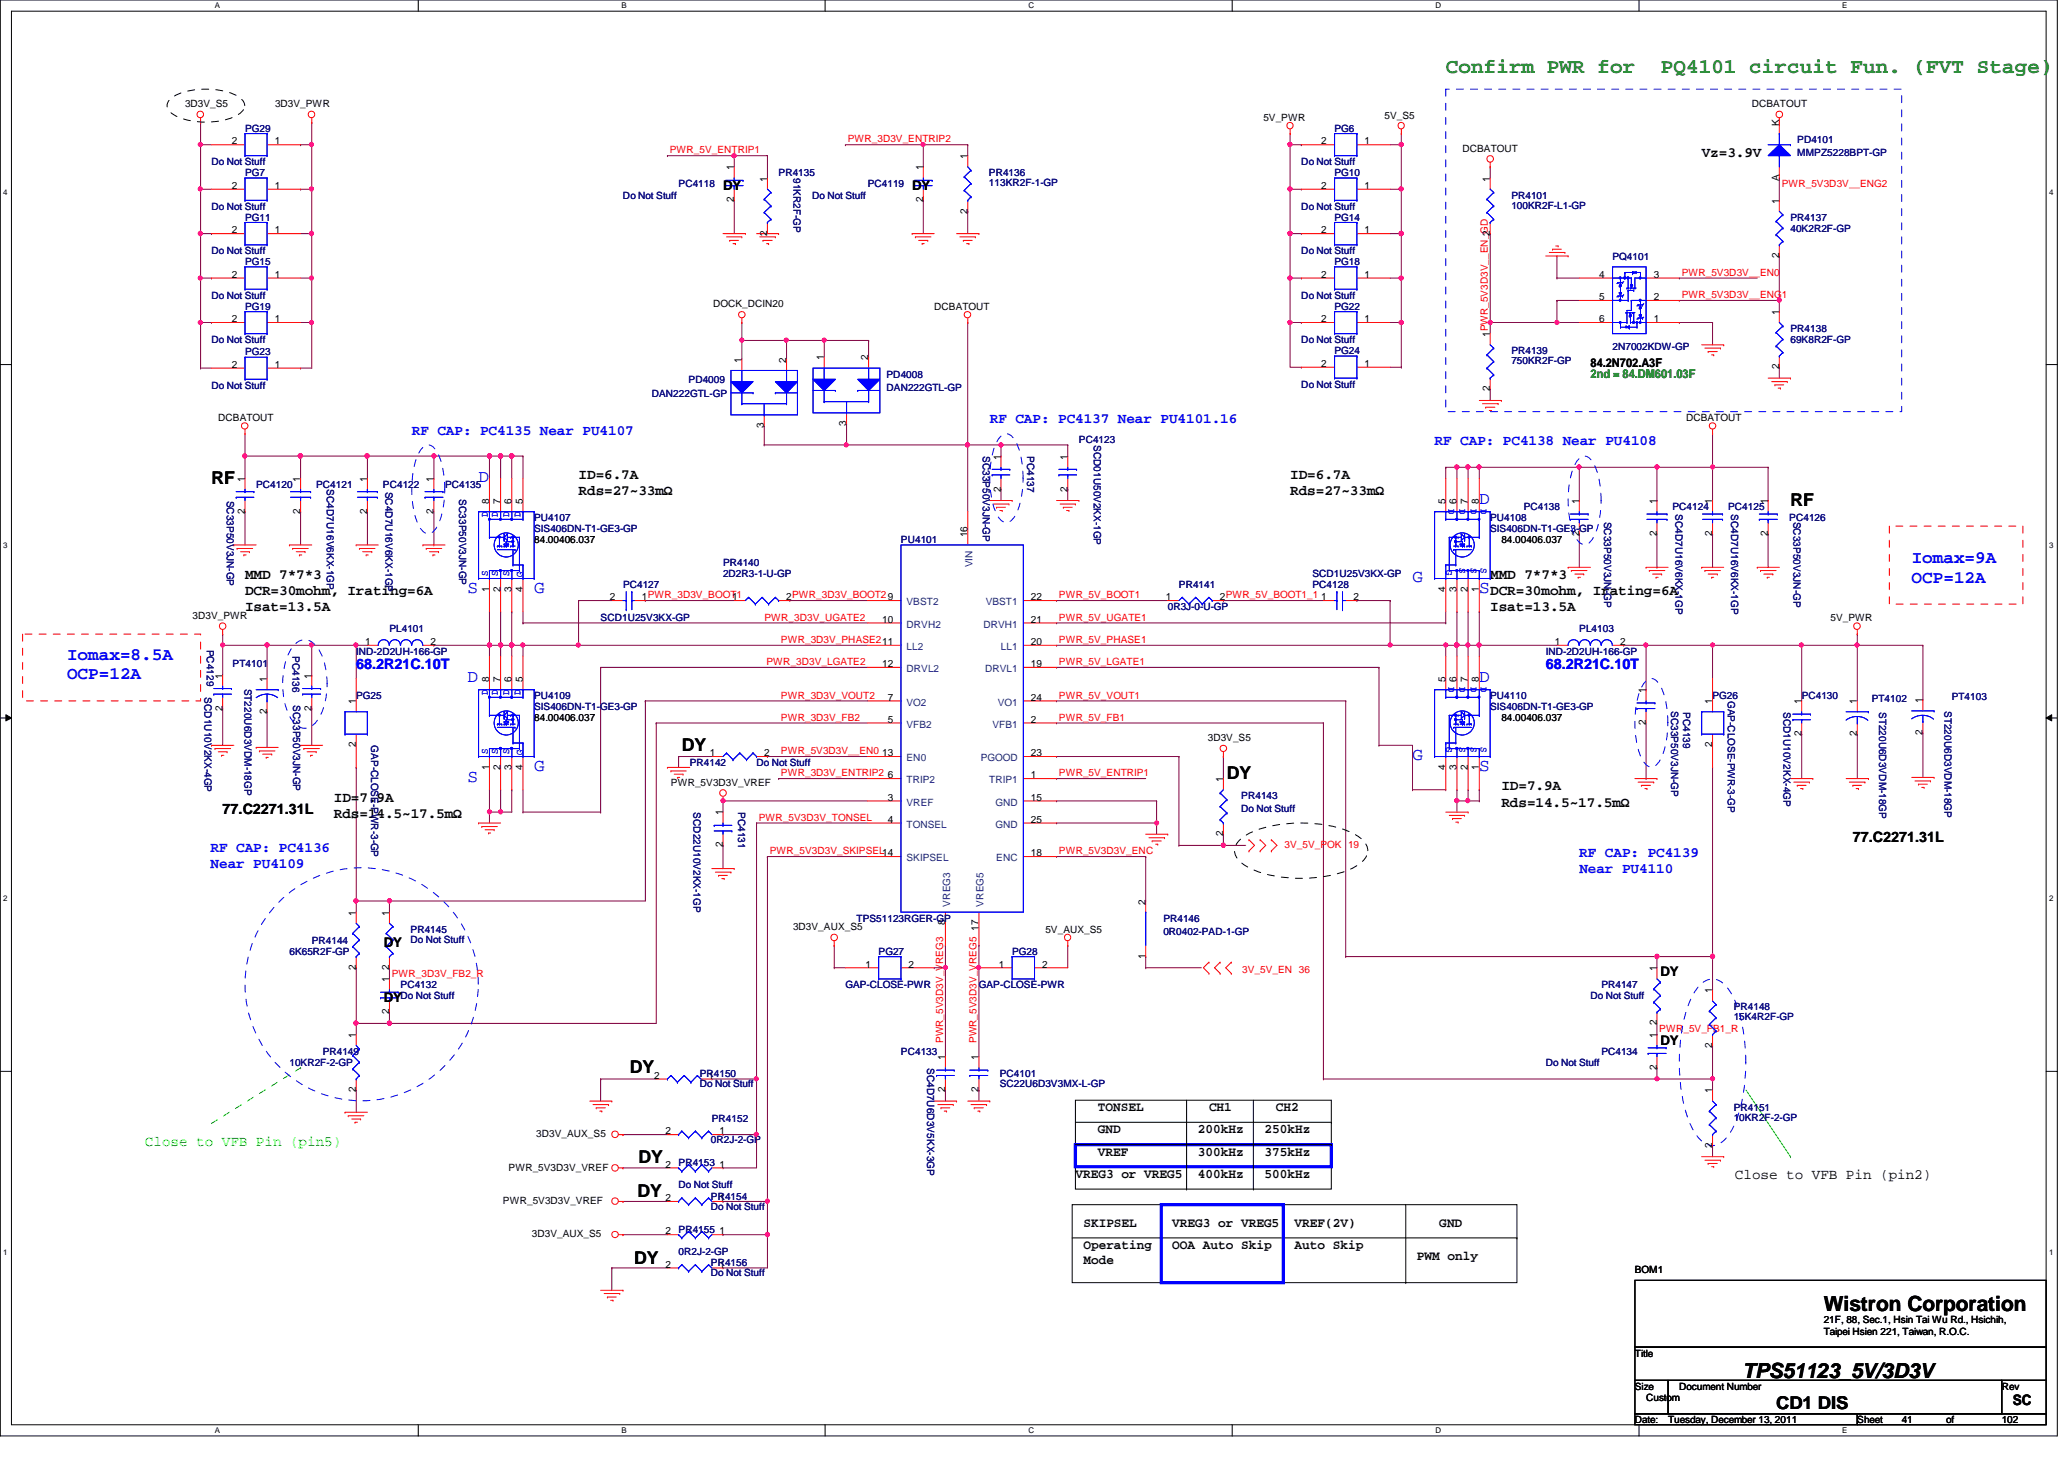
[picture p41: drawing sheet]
<svg xmlns="http://www.w3.org/2000/svg" width="297mm" height="210mm" viewBox="0 0 297 210" stroke-linecap="round" stroke-linejoin="round" font-family="sans-serif">
<defs><g id="words">
<g font-size="3" fill="#008000">
<text x="208.1" y="10.5">Confirm PWR for</text>
<text x="239" y="10.5">PQ4101 circuit Fun. (FVT Stage)</text>
</g>
<g font-size="3">
<text x="262.5" y="188.6">Wistron Corporation</text>
<text x="250.8" y="198.3">TPS51123_5V/3D3V</text>
</g>
<g font-size="2.5">
<text x="30.4" y="69.6">RF</text>
<text x="257.7" y="72.8">RF</text>
<text x="98.1" y="108">DY</text>
<text x="176.6" y="112.1">DY</text>
<text x="90.6" y="154.4">DY</text>
<text x="91.9" y="167.3">DY</text>
<text x="91.7" y="172.2">DY</text>
<text x="91.3" y="181.8">DY</text>
<text x="255.6" y="202.7">CD1 DIS</text>
</g>
<g font-size="2.5" fill="#00f">
<text x="68.9" y="69.3">D</text>
<text x="212.9" y="72.5">D</text>
<text x="203.3" y="83.7">G</text>
<text x="275.1" y="83.8">OCP=12A</text>
<text x="275.1" y="81">Iomax=9A</text>
<text x="67.3" y="85.3">S</text>
<text x="76.9" y="85.3">G</text>
<text x="212.9" y="85.3">S</text>
<text x="9.6" y="94.9">Iomax=8.5A</text>
<text x="9.6" y="97.7">OCP=12A</text>
<text x="67.3" y="98.1">D</text>
<text x="212.9" y="98.1">D</text>
<text x="67.3" y="112.5">S</text>
<text x="76.9" y="110.9">G</text>
<text x="203.3" y="109.3">G</text>
<text x="212.9" y="110.9">S</text>
</g>
<g font-size="2.1">
<text x="244.9" y="22.5">Vz=3.9V</text>
<text x="83.3" y="68.9">ID=6.7A</text>
<text x="83.3" y="71.2">Rds=27~33mΩ</text>
<text x="185.7" y="68.9">ID=6.7A</text>
<text x="185.7" y="71.2">Rds=27~33mΩ</text>
<text x="35.3" y="83.3">MMD 7*7*3</text>
<text x="214.5" y="83.3">MMD 7*7*3</text>
<text x="35.3" y="85.6">DCR=30mohm, Irating=6A</text>
<text x="35.3" y="88">Isat=13.5A</text>
<text x="214.5" y="85.6">DCR=30mohm, Irating=6A</text>
<text x="214.5" y="88">Isat=13.5A</text>
<text x="216.1" y="113.7">ID=7.9A</text>
<text x="32" y="117.1">77.C2271.31L</text>
<text x="48" y="115.3">ID=7.9A</text>
<text x="48" y="117.6">Rds=14.5~17.5mΩ</text>
<text x="216.1" y="116">Rds=14.5~17.5mΩ</text>
<text x="266.7" y="121.1">77.C2271.31L</text>
<text x="249.7" y="169.6">Close to VFB Pin (pin2)</text>
<text x="289.7" y="202.1">SC</text>
</g>
<g font-size="2.1" fill="#00f">
<text x="59.3" y="62.5">RF CAP: PC4135 Near PU4107</text>
<text x="142.4" y="60.9">RF CAP: PC4137 Near PU4101.16</text>
<text x="206.5" y="64.1">RF CAP: PC4138 Near PU4108</text>
<text x="51.3" y="96.3">68.2R21C.10T</text>
<text x="222.5" y="96.3">68.2R21C.10T</text>
<text x="30.3" y="122.5">RF CAP: PC4136</text>
<text x="30.3" y="124.8">Near PU4109</text>
<text x="227.3" y="123.3">RF CAP: PC4139</text>
<text x="227.3" y="125.6">Near PU4110</text>
</g>
<text font-size="2.1" fill="#0f0" x="20.9" y="164.8">Close to VFB Pin (pin5)</text>
<g font-size="1.9">
<text x="104.1" y="27.4">DY</text>
<text x="131.3" y="27.4">DY</text>
<text x="55.2" y="136.2">DY</text>
<text x="239" y="140.4">DY</text>
<text x="55.2" y="144.2">DY</text>
<text x="239" y="150.3">DY</text>
<text x="158" y="159.9">TONSEL</text>
<text x="174" y="159.9">CH1</text>
<text x="183.6" y="159.9">CH2</text>
<text x="158" y="163.1">GND</text>
<text x="158" y="166.3">VREF</text>
<text x="172.4" y="163.1">200kHz</text>
<text x="172.4" y="166.3">300kHz</text>
<text x="182" y="166.3">375kHz</text>
<text x="182" y="163.1">250kHz</text>
<text x="154.8" y="169.5">VREG3 or VREG5</text>
<text x="172.4" y="169.5">400kHz</text>
<text x="182" y="169.5">500kHz</text>
<text x="155.9" y="176.5">SKIPSEL</text>
<text x="155.9" y="179.7">Operating</text>
<text x="168.7" y="179.7">OOA Auto Skip</text>
<text x="168.7" y="176.5">VREG3 or VREG5</text>
<text x="186.3" y="179.7">Auto Skip</text>
<text x="186.3" y="176.5">VREF(2V)</text>
<text x="207.1" y="176.5">GND</text>
<text x="155.9" y="181.9">Mode</text>
<text x="203.9" y="181.3">PWM only</text>
</g>
<text font-size="1.7" x="228.9" y="52.8">84.2N702.A3F</text>
<text font-size="1.7" fill="#008000" x="228.9" y="54.4">2nd = 84.DM601.03F</text>
<g font-size="1.4">
<text x="26.6" y="15.5">3D3V_S5</text>
<text x="39.6" y="15.5">3D3V_PWR</text>
<text x="181.8" y="17.4">5V_PWR</text>
<text x="199.3" y="17.1">5V_S5</text>
<text x="252.1" y="15.5">DCBATOUT</text>
<text x="33.4" y="20.8">2</text>
<text x="39.5" y="20.8">1</text>
<text x="139.2" y="22.9" transform="rotate(-90 139.2 22.9)">1</text>
<text x="190.2" y="20.8">2</text>
<text x="196.4" y="20.8">1</text>
<text x="210.5" y="21.8">DCBATOUT</text>
<text x="256" y="18.1" transform="rotate(-90 256 18.1)">K</text>
<text x="33.4" y="27.2">2</text>
<text x="39.5" y="27.2">1</text>
<text x="105.6" y="29.1" transform="rotate(-90 105.6 29.1)">2</text>
<text x="105.6" y="24.5" transform="rotate(-90 105.6 24.5)">1</text>
<text x="110.4" y="26.1" transform="rotate(-90 110.4 26.1)">1</text>
<text x="132.8" y="29.1" transform="rotate(-90 132.8 29.1)">2</text>
<text x="132.8" y="24.5" transform="rotate(-90 132.8 24.5)">1</text>
<text x="190.2" y="27.2">2</text>
<text x="196.4" y="27.2">1</text>
<text x="214.4" y="26.1" transform="rotate(-90 214.4 26.1)">1</text>
<text x="256" y="29.3" transform="rotate(-90 256 29.3)">1</text>
<text x="256" y="26.1" transform="rotate(-90 256 26.1)">A</text>
<text x="33.4" y="33.6">2</text>
<text x="39.5" y="33.6">1</text>
<text x="110.4" y="33.9" transform="rotate(-90 110.4 33.9)">2</text>
<text x="139.2" y="30.7" transform="rotate(-90 139.2 30.7)">2</text>
<text x="190.2" y="33.6">2</text>
<text x="196.4" y="33.6">1</text>
<text x="214.4" y="33.9" transform="rotate(-90 214.4 33.9)">2</text>
<text x="33.4" y="40">2</text>
<text x="39.5" y="40">1</text>
<text x="190.2" y="40">2</text>
<text x="196.4" y="40">1</text>
<text x="230.2" y="40">4</text>
<text x="238" y="40">3</text>
<text x="256" y="37.1" transform="rotate(-90 256 37.1)">2</text>
<text x="33.4" y="46.4">2</text>
<text x="39.5" y="46.4">1</text>
<text x="102.6" y="44.2">DOCK_DCIN20</text>
<text x="134.4" y="44.6">DCBATOUT</text>
<text x="190.2" y="46.4">2</text>
<text x="196.4" y="46.4">1</text>
<text x="230.2" y="43.2">5</text>
<text x="230.2" y="46.4">6</text>
<text x="238" y="46.4">1</text>
<text x="238" y="43.2">2</text>
<text x="256" y="45.3" transform="rotate(-90 256 45.3)">1</text>
<text x="33.4" y="52.9">2</text>
<text x="39.5" y="52.9">1</text>
<text x="106.7" y="52.2" transform="rotate(-90 106.7 52.2)">1</text>
<text x="113.2" y="52.2" transform="rotate(-90 113.2 52.2)">2</text>
<text x="118.6" y="51.9" transform="rotate(-90 118.6 51.9)">1</text>
<text x="125" y="51.9" transform="rotate(-90 125 51.9)">2</text>
<text x="190.2" y="52.8">2</text>
<text x="196.4" y="52.8">1</text>
<text x="214.4" y="48.5" transform="rotate(-90 214.4 48.5)">1PWR_5V3D3V__EN_GD</text>
<text x="256" y="53.1" transform="rotate(-90 256 53.1)">2</text>
<text x="214.4" y="56.3" transform="rotate(-90 214.4 56.3)">2</text>
<text x="31.4" y="60.6">DCBATOUT</text>
<text x="109.9" y="61.6" transform="rotate(-90 109.9 61.6)">3</text>
<text x="121.8" y="61.3" transform="rotate(-90 121.8 61.3)">3</text>
<text x="242.7" y="60.6">DCBATOUT</text>
<text x="35.2" y="69.3" transform="rotate(-90 35.2 69.3)">1</text>
<text x="43.2" y="69.3" transform="rotate(-90 43.2 69.3)">1</text>
<text x="52.8" y="69.3" transform="rotate(-90 52.8 69.3)">1</text>
<text x="62.4" y="69.3" transform="rotate(-90 62.4 69.3)">1</text>
<text x="144" y="70.7" transform="rotate(-90 144 70.7)">2</text>
<text x="144" y="66.1" transform="rotate(-90 144 66.1)">1</text>
<text x="153.6" y="70.7" transform="rotate(-90 153.6 70.7)">2</text>
<text x="153.6" y="66.1" transform="rotate(-90 153.6 66.1)">1</text>
<text x="35.2" y="73.9" transform="rotate(-90 35.2 73.9)">2</text>
<text x="43.2" y="73.9" transform="rotate(-90 43.2 73.9)">2</text>
<text x="52.8" y="73.9" transform="rotate(-90 52.8 73.9)">2</text>
<text x="62.4" y="73.9" transform="rotate(-90 62.4 73.9)">2</text>
<text x="70.4" y="72.5" transform="rotate(-90 70.4 72.5)">8</text>
<text x="72" y="72.5" transform="rotate(-90 72 72.5)">7</text>
<text x="73.6" y="72.5" transform="rotate(-90 73.6 72.5)">6</text>
<text x="75.2" y="72.5" transform="rotate(-90 75.2 72.5)">5</text>
<text x="139.2" y="77.3" transform="rotate(-90 139.2 77.3)">16</text>
<text x="208" y="72.5" transform="rotate(-90 208 72.5)">5</text>
<text x="209.6" y="72.5" transform="rotate(-90 209.6 72.5)">6</text>
<text x="211.2" y="72.5" transform="rotate(-90 211.2 72.5)">7</text>
<text x="212.8" y="72.5" transform="rotate(-90 212.8 72.5)">8</text>
<text x="227.2" y="77.1" transform="rotate(-90 227.2 77.1)">2</text>
<text x="227.2" y="72.5" transform="rotate(-90 227.2 72.5)">1</text>
<text x="238.4" y="77.1" transform="rotate(-90 238.4 77.1)">2</text>
<text x="238.4" y="72.5" transform="rotate(-90 238.4 72.5)">1</text>
<text x="246.4" y="77.1" transform="rotate(-90 246.4 77.1)">2</text>
<text x="246.4" y="72.5" transform="rotate(-90 246.4 72.5)">1</text>
<text x="254.4" y="77.1" transform="rotate(-90 254.4 77.1)">2</text>
<text x="254.4" y="72.5" transform="rotate(-90 254.4 72.5)">1</text>
<text x="76.9" y="78.2">84.00406.037</text>
<text x="216.1" y="78.2">84.00406.037</text>
<text x="27.7" y="89.1">3D3V_PWR</text>
<text x="70.4" y="85.1" transform="rotate(-90 70.4 85.1)">1</text>
<text x="72" y="85.1" transform="rotate(-90 72 85.1)">2</text>
<text x="73.6" y="85.1" transform="rotate(-90 73.6 85.1)">3</text>
<text x="75.2" y="85.1" transform="rotate(-90 75.2 85.1)">4</text>
<text x="87.8" y="86.4">2</text>
<text x="92.4" y="86.4">1PWR_3D3V_BOOT1</text>
<text x="105.4" y="86.4">1</text>
<text x="113.2" y="86.4">2PWR_3D3V_BOOT29</text>
<text x="127" y="89.6">10</text>
<text x="148.4" y="86.4">22</text>
<text x="148.4" y="89.6">21</text>
<text x="167.8" y="86.4">1</text>
<text x="175.6" y="86.4">2PWR_5V_BOOT1_1</text>
<text x="190.2" y="86.4">1</text>
<text x="194.8" y="86.4">2</text>
<text x="208" y="85.1" transform="rotate(-90 208 85.1)">4</text>
<text x="209.6" y="85.1" transform="rotate(-90 209.6 85.1)">3</text>
<text x="211.2" y="85.1" transform="rotate(-90 211.2 85.1)">2</text>
<text x="212.8" y="85.1" transform="rotate(-90 212.8 85.1)">1</text>
<text x="263.4" y="89.4">5V_PWR</text>
<text x="52.5" y="92.8">1</text>
<text x="62" y="92.8">2</text>
<text x="127" y="96">12</text>
<text x="148.4" y="92.8">20</text>
<text x="148.4" y="96">19</text>
<text x="223.8" y="92.8">1</text>
<text x="233.2" y="92.8">2</text>
<text x="32" y="97.6" transform="rotate(-90 32 97.6)">1</text>
<text x="38.4" y="98.1" transform="rotate(-90 38.4 98.1)">1</text>
<text x="44.8" y="97.6" transform="rotate(-90 44.8 97.6)">1</text>
<text x="51.2" y="101.3" transform="rotate(-90 51.2 101.3)">1</text>
<text x="70.4" y="98.1" transform="rotate(-90 70.4 98.1)">8</text>
<text x="72" y="98.1" transform="rotate(-90 72 98.1)">7</text>
<text x="73.6" y="98.1" transform="rotate(-90 73.6 98.1)">6</text>
<text x="75.2" y="98.1" transform="rotate(-90 75.2 98.1)">5</text>
<text x="127.8" y="100.8">7</text>
<text x="148.4" y="100.8">24</text>
<text x="208" y="98.1" transform="rotate(-90 208 98.1)">5</text>
<text x="209.6" y="98.1" transform="rotate(-90 209.6 98.1)">6</text>
<text x="211.2" y="98.1" transform="rotate(-90 211.2 98.1)">7</text>
<text x="212.8" y="98.1" transform="rotate(-90 212.8 98.1)">8</text>
<text x="236.9" y="99.7" transform="rotate(-90 236.9 99.7)">1</text>
<text x="246.4" y="101.3" transform="rotate(-90 246.4 101.3)">1</text>
<text x="259.2" y="101.3" transform="rotate(-90 259.2 101.3)">1</text>
<text x="267.2" y="101.3" transform="rotate(-90 267.2 101.3)">1</text>
<text x="276.7" y="101.2" transform="rotate(-90 276.7 101.2)">1</text>
<text x="32" y="102.2" transform="rotate(-90 32 102.2)">2</text>
<text x="38.4" y="102.7" transform="rotate(-90 38.4 102.7)">2</text>
<text x="44.8" y="102.2" transform="rotate(-90 44.8 102.2)">2</text>
<text x="51.2" y="107.5" transform="rotate(-90 51.2 107.5)">2</text>
<text x="76.9" y="103.8">84.00406.037</text>
<text x="127.8" y="104">5</text>
<text x="148.4" y="104">2</text>
<text x="173.8" y="106.6">3D3V_S5</text>
<text x="216.1" y="103.8">84.00406.037</text>
<text x="236.9" y="104.3" transform="rotate(-90 236.9 104.3)">2</text>
<text x="246.4" y="107.5" transform="rotate(-90 246.4 107.5)">2</text>
<text x="259.2" y="105.9" transform="rotate(-90 259.2 105.9)">2</text>
<text x="267.2" y="105.9" transform="rotate(-90 267.2 105.9)">2</text>
<text x="276.7" y="105.7" transform="rotate(-90 276.7 105.7)">2</text>
<text x="70.4" y="110.7" transform="rotate(-90 70.4 110.7)">1</text>
<text x="72" y="110.7" transform="rotate(-90 72 110.7)">2</text>
<text x="73.6" y="110.7" transform="rotate(-90 73.6 110.7)">3</text>
<text x="75.2" y="110.7" transform="rotate(-90 75.2 110.7)">4</text>
<text x="96.6" y="113.1">PWR_5V3D3V_VREF</text>
<text x="102.1" y="108.8">1</text>
<text x="110" y="108.8">2</text>
<text x="127" y="108.8">13</text>
<text x="127.8" y="112">6</text>
<text x="148.4" y="108.8">23</text>
<text x="148.4" y="112">1</text>
<text x="176" y="112.5" transform="rotate(-90 176 112.5)">1</text>
<text x="208" y="110.7" transform="rotate(-90 208 110.7)">4</text>
<text x="209.6" y="110.7" transform="rotate(-90 209.6 110.7)">3</text>
<text x="211.2" y="110.7" transform="rotate(-90 211.2 110.7)">2</text>
<text x="212.8" y="110.7" transform="rotate(-90 212.8 110.7)">1</text>
<text x="104" y="117.3" transform="rotate(-90 104 117.3)">1</text>
<text x="127.8" y="118.4">4</text>
<text x="127.8" y="115.2">3</text>
<text x="148.4" y="115.2">15</text>
<text x="148.4" y="118.4">25</text>
<text x="104" y="121.9" transform="rotate(-90 104 121.9)">2</text>
<text x="148.4" y="123.2">18</text>
<text x="176" y="120.3" transform="rotate(-90 176 120.3)">2</text>
<text x="51.2" y="131.7" transform="rotate(-90 51.2 131.7)">1</text>
<text x="56" y="131.7" transform="rotate(-90 56 131.7)">1</text>
<text x="164.8" y="130.1" transform="rotate(-90 164.8 130.1)">2</text>
<text x="114.1" y="133.9">3D3V_AUX_S5</text>
<text x="136" y="133.1" transform="rotate(-90 136 133.1)">8</text>
<text x="140.8" y="133.9" transform="rotate(-90 140.8 133.9)">17</text>
<text x="150.4" y="134.2">5V_AUX_S5</text>
<text x="164.8" y="137.9" transform="rotate(-90 164.8 137.9)">1</text>
<text x="51.2" y="139.5" transform="rotate(-90 51.2 139.5)">2</text>
<text x="56" y="141.3" transform="rotate(-90 56 141.3)">1</text>
<text x="56" y="139.5" transform="rotate(-90 56 139.5)">2</text>
<text x="124.5" y="139.2">1</text>
<text x="130.8" y="139.2">2</text>
<text x="143.8" y="139.2">1</text>
<text x="150" y="139.2">2</text>
<text x="238.4" y="139.7" transform="rotate(-90 238.4 139.7)">1</text>
<text x="246.4" y="142.9" transform="rotate(-90 246.4 142.9)">1</text>
<text x="51.2" y="149.3" transform="rotate(-90 51.2 149.3)">1</text>
<text x="56" y="145.9" transform="rotate(-90 56 145.9)">2</text>
<text x="238.4" y="149.3" transform="rotate(-90 238.4 149.3)">1</text>
<text x="238.4" y="147.5" transform="rotate(-90 238.4 147.5)">2</text>
<text x="94.1" y="155.2">2</text>
<text x="102" y="155.2">1</text>
<text x="136" y="152.5" transform="rotate(-90 136 152.5)">1</text>
<text x="140.8" y="152.5" transform="rotate(-90 140.8 152.5)">1</text>
<text x="238.4" y="153.9" transform="rotate(-90 238.4 153.9)">2</text>
<text x="246.4" y="150.7" transform="rotate(-90 246.4 150.7)">2</text>
<text x="51.2" y="157.1" transform="rotate(-90 51.2 157.1)">2</text>
<text x="136" y="157.1" transform="rotate(-90 136 157.1)">2</text>
<text x="140.8" y="157.1" transform="rotate(-90 140.8 157.1)">2</text>
<text x="246.4" y="157.3" transform="rotate(-90 246.4 157.3)">1</text>
<text x="77.2" y="163.6">3D3V_AUX_S5</text>
<text x="95.8" y="163.2">2</text>
<text x="95.8" y="168">2</text>
<text x="103.5" y="163.2">1</text>
<text x="103.5" y="168">1</text>
<text x="246.4" y="165.1" transform="rotate(-90 246.4 165.1)">2</text>
<text x="72.4" y="173.2">PWR_5V3D3V_VREF</text>
<text x="73.2" y="168.4">PWR_5V3D3V_VREF</text>
<text x="95.8" y="172.8">2</text>
<text x="103.5" y="172.8">1</text>
<text x="76.5" y="178">3D3V_AUX_S5</text>
<text x="95.8" y="177.6">2</text>
<text x="103.5" y="177.6">1</text>
<text x="95.8" y="182.4">2</text>
<text x="103.5" y="182.4">1</text>
<text x="235.3" y="183.1">BOM1</text>
<text x="262.5" y="190.3">21F, 88, Sec.1, Hsin Tai Wu Rd., Hsichih,</text>
<text x="235.3" y="195.2">Title</text>
<text x="262.5" y="192">Taipei Hsien 221, Taiwan, R.O.C.</text>
<text x="235.3" y="199.9">Size</text>
<text x="236.9" y="201.5">Custom</text>
<text x="241.7" y="199.9">Document Number</text>
<text x="288.1" y="199.9">Rev</text>
<text x="235.3" y="204.8">Date:</text>
<text x="240.1" y="204.8">Tuesday, December 13, 2011</text>
<text x="267.3" y="204.8">Sheet</text>
<text x="273.7" y="204.8">41</text>
<text x="280.1" y="204.8">of</text>
<text x="288.1" y="204.8">102</text>
</g>
<g font-size="1.4" fill="#000080">
<text x="30.4" y="23.7">Do Not Stuff</text>
<text x="35.3" y="19">PG29</text>
<text x="187.3" y="23.7">Do Not Stuff</text>
<text x="192.1" y="19">PG6</text>
<text x="258.7" y="22.5">MMPZ5228BPT-GP</text>
<text x="258.7" y="20.6">PD4101</text>
<text x="35.3" y="25.4">PG7</text>
<text x="89.7" y="28.6">Do Not Stuff</text>
<text x="97.7" y="27">PC4118</text>
<text x="112.1" y="25.4">PR4135</text>
<text x="114.2" y="25.6" transform="rotate(90 114.2 25.6)">91KR2F-GP</text>
<text x="116.9" y="28.6">Do Not Stuff</text>
<text x="124.9" y="27">PC4119</text>
<text x="142.3" y="26.8">113KR2F-1-GP</text>
<text x="142.3" y="25.4">PR4136</text>
<text x="192.1" y="25.4">PG10</text>
<text x="217.5" y="28.6">PR4101</text>
<text x="30.4" y="30.2">Do Not Stuff</text>
<text x="35.3" y="31.7">PG11</text>
<text x="187.3" y="30.2">Do Not Stuff</text>
<text x="192.1" y="31.7">PG14</text>
<text x="217.5" y="30">100KR2F-L1-GP</text>
<text x="257.7" y="33.4">40K2R2F-GP</text>
<text x="257.7" y="31.7">PR4137</text>
<text x="30.4" y="36.6">Do Not Stuff</text>
<text x="35.3" y="38.2">PG15</text>
<text x="187.3" y="36.6">Do Not Stuff</text>
<text x="192.1" y="38.2">PG18</text>
<text x="232.1" y="37.4">PQ4101</text>
<text x="30.4" y="43">Do Not Stuff</text>
<text x="35.3" y="44.6">PG19</text>
<text x="187.3" y="43">Do Not Stuff</text>
<text x="192.1" y="44.6">PG22</text>
<text x="257.7" y="47.8">PR4138</text>
<text x="30.4" y="49.4">Do Not Stuff</text>
<text x="35.3" y="51.1">PG23</text>
<text x="187.3" y="49.4">Do Not Stuff</text>
<text x="192.1" y="51">PG24</text>
<text x="217.5" y="52.4">750KR2F-GP</text>
<text x="217.5" y="51">PR4139</text>
<text x="232.1" y="50.3">2N7002KDW-GP</text>
<text x="257.7" y="49.4">69K8R2F-GP</text>
<text x="30.4" y="55.9">Do Not Stuff</text>
<text x="93.8" y="57.1">DAN222GTL-GP</text>
<text x="99.1" y="55.1">PD4009</text>
<text x="127.6" y="56.3">DAN222GTL-GP</text>
<text x="127.6" y="54.3">PD4008</text>
<text x="187.3" y="55.8">Do Not Stuff</text>
<text x="141.4" y="65.6" transform="rotate(90 141.4 65.6)">SC33P50V3JN-GP</text>
<text x="147.8" y="65.6" transform="rotate(90 147.8 65.6)">PC4137</text>
<text x="155.3" y="63.8">PC4123</text>
<text x="157.4" y="64" transform="rotate(90 157.4 64)">SCD01U50V2KX-1GP</text>
<text x="36.9" y="70.2">PC4120</text>
<text x="45.5" y="70.2">PC4121</text>
<text x="47" y="70.4" transform="rotate(90 47 70.4)">SC4D7U16V6KX-1GP</text>
<text x="55.1" y="70.2">PC4122</text>
<text x="55.5" y="70.7" transform="rotate(90 55.5 70.7)">SC4D7U16V6KX-1GP</text>
<text x="64" y="70.2">PC4135</text>
<text x="66.1" y="71.8" transform="rotate(90 66.1 71.8)">SC33P50V3JN-GP</text>
<text x="32.6" y="72" transform="rotate(90 32.6 72)">SC33P50V3JN-GP</text>
<text x="76.9" y="76.6">SIS406DN-T1-GE3-GP</text>
<text x="76.9" y="75">PU4107</text>
<text x="214.5" y="76.6">SIS406DN-T1-GE3-GP</text>
<text x="214.5" y="75">PU4108</text>
<text x="219.3" y="73.4">PC4138</text>
<text x="230.9" y="75.1" transform="rotate(90 230.9 75.1)">SC33P50V3JN-GP</text>
<text x="240.7" y="73.4">PC4124</text>
<text x="241.1" y="74" transform="rotate(90 241.1 74)">SC4D7U16V6KX-1GP</text>
<text x="248.7" y="73.4">PC4125</text>
<text x="249.1" y="74" transform="rotate(90 249.1 74)">SC4D7U16V6KX-1GP</text>
<text x="257.5" y="75">PC4126</text>
<text x="258.1" y="75.1" transform="rotate(90 258.1 75.1)">SC33P50V3JN-GP</text>
<text x="104.1" y="83">2D2R3-1-U-GP</text>
<text x="104.1" y="81.4">PR4140</text>
<text x="129.7" y="78.2">PU4101</text>
<text x="188.9" y="83">SCD1U25V3KX-GP</text>
<text x="86.4" y="89.4">SCD1U25V3KX-GP</text>
<text x="89.7" y="84.6">PC4127</text>
<text x="168.1" y="87.8">0R3J-0-U-GP</text>
<text x="169.7" y="84.6">PR4141</text>
<text x="188.9" y="84.6">PC4128</text>
<text x="29.8" y="93.5" transform="rotate(90 29.8 93.5)">PC4129</text>
<text x="33.5" y="95.9">PT4101</text>
<text x="42.1" y="94.4" transform="rotate(90 42.1 94.4)">PC4136</text>
<text x="51.3" y="94.2">IND-2D2UH-166-GP</text>
<text x="56" y="91">PL4101</text>
<text x="222.5" y="94.2">IND-2D2UH-166-GP</text>
<text x="227.3" y="91">PL4103</text>
<text x="29.4" y="100.3" transform="rotate(90 29.4 100.3)">SCD1U10V2KX-4GP</text>
<text x="35.2" y="99.1" transform="rotate(90 35.2 99.1)">ST220U6D3VDM-18GP</text>
<text x="42.2" y="101.5" transform="rotate(90 42.2 101.5)">SC33P50V3JN-GP</text>
<text x="51.3" y="100.6">PG25</text>
<text x="76.9" y="100.6">PU4109</text>
<text x="214.5" y="100.6">PU4110</text>
<text x="246.5" y="100.6">PG26</text>
<text x="248.7" y="100.8" transform="rotate(90 248.7 100.8)">GAP-CLOSE-PWR-3-GP</text>
<text x="259.3" y="100.6">PC4130</text>
<text x="269.4" y="101">PT4102</text>
<text x="280.9" y="100.8">PT4103</text>
<text x="53.4" y="107.2" transform="rotate(90 53.4 107.2)">GAP-CLOSE-PWR-3-GP</text>
<text x="76.9" y="102.2">SIS406DN-T1-GE3-GP</text>
<text x="214.5" y="102.2">SIS406DN-T1-GE3-GP</text>
<text x="240.5" y="102.3" transform="rotate(90 240.5 102.3)">SC33P50V3JN-GP</text>
<text x="242.2" y="102.4" transform="rotate(90 242.2 102.4)">PC4139</text>
<text x="256.7" y="102.4" transform="rotate(90 256.7 102.4)">SCD1U10V2KX-4GP</text>
<text x="270.4" y="102.4" transform="rotate(90 270.4 102.4)">ST220U6D3VDM-18GP</text>
<text x="279.9" y="102.3" transform="rotate(90 279.9 102.3)">ST220U6D3VDM-18GP</text>
<text x="99.3" y="110.2">PR4142</text>
<text x="108.9" y="110.2">Do Not Stuff</text>
<text x="99.8" y="116.8" transform="rotate(90 99.8 116.8)">SCD22U10V2KX-1GP</text>
<text x="106.2" y="116.8" transform="rotate(90 106.2 116.8)">PC4131</text>
<text x="178.6" y="116.9">Do Not Stuff</text>
<text x="178.6" y="115">PR4143</text>
<text x="41.7" y="137.4">6K65R2F-GP</text>
<text x="44.9" y="135.8">PR4144</text>
<text x="59.1" y="135.6">Do Not Stuff</text>
<text x="59.1" y="134.2">PR4145</text>
<text x="123.3" y="132.6">TPS51123RGER-GP</text>
<text x="126.4" y="137.4">PG27</text>
<text x="145.7" y="137.4">PG28</text>
<text x="167.4" y="134.5">0R0402-PAD-1-GP</text>
<text x="167.4" y="132.6">PR4146</text>
<text x="57.7" y="143.8">Do Not Stuff</text>
<text x="57.7" y="142.2">PC4132</text>
<text x="121.7" y="142.2">GAP-CLOSE-PWR</text>
<text x="140.9" y="142.2">GAP-CLOSE-PWR</text>
<text x="228.9" y="143.8">Do Not Stuff</text>
<text x="230.5" y="142.2">PR4147</text>
<text x="249.5" y="146.8">15K4R2F-GP</text>
<text x="249.5" y="145.4">PR4148</text>
<text x="41.7" y="153.4">10KR2F-2-GP</text>
<text x="46.4" y="151.8">PR4149</text>
<text x="100.7" y="155">PR4150</text>
<text x="129.7" y="151.8">PC4133</text>
<text x="133.4" y="153.6" transform="rotate(90 133.4 153.6)">SC4D7U6D3V5KX-3GP</text>
<text x="143.9" y="155">PC4101</text>
<text x="222.5" y="153.4">Do Not Stuff</text>
<text x="230.5" y="151.8">PC4134</text>
<text x="100.7" y="156.4">Do Not Stuff</text>
<text x="102.4" y="161.4">PR4152</text>
<text x="143.9" y="156.4">SC22U6D3V3MX-L-GP</text>
<text x="249.5" y="161.2">10KR2F-2-GP</text>
<text x="249.5" y="159.8">PR4151</text>
<text x="97.7" y="167.8">PR4153</text>
<text x="102.3" y="164.4">0R2J-2-GP</text>
<text x="97.7" y="171">Do Not Stuff</text>
<text x="102.3" y="172.6">PR4154</text>
<text x="97.7" y="177.4">PR4155</text>
<text x="102.3" y="174">Do Not Stuff</text>
<text x="97.7" y="180.6">0R2J-2-GP</text>
<text x="102.3" y="183.6">Do Not Stuff</text>
<text x="102.3" y="182.2">PR4156</text>
</g>
<g font-size="1.4" fill="#f00">
<text x="96.4" y="22.1">PWR_5V_ENTRIP1</text>
<text x="122" y="20.5">PWR_3D3V_ENTRIP2</text>
<text x="256.4" y="26.9">PWR_5V3D3V__ENG2</text>
<text x="242" y="39.7">PWR_5V3D3V__EN0</text>
<text x="242" y="42.9">PWR_5V3D3V__ENG1</text>
<text x="110" y="89.3">PWR_3D3V_UGATE2</text>
<text x="152.4" y="89.3">PWR_5V_UGATE1</text>
<text x="152.4" y="86.1">PWR_5V_BOOT1</text>
<text x="110.3" y="95.7">PWR_3D3V_LGATE2</text>
<text x="112.4" y="92.5">PWR_3D3V_PHASE211</text>
<text x="152.4" y="92.5">PWR_5V_PHASE1</text>
<text x="152.4" y="95.7">PWR_5V_LGATE1</text>
<text x="112.4" y="100.5">PWR_3D3V_VOUT2</text>
<text x="152.4" y="100.5">PWR_5V_VOUT1</text>
<text x="112.4" y="103.7">PWR_3D3V_FB2</text>
<text x="152.4" y="103.7">PWR_5V_FB1</text>
<text x="112.4" y="108.5">PWR_5V3D3V__EN0</text>
<text x="112.4" y="111.7">PWR_3D3V_ENTRIP2</text>
<text x="152.4" y="111.7">PWR_5V_ENTRIP1</text>
<text x="109.2" y="118.1">PWR_5V3D3V_TONSEL</text>
<text x="110.8" y="122.9">PWR_5V3D3V_SKIPSEL14</text>
<text x="152.4" y="122.9">PWR_5V3D3V_ENC</text>
<text x="184.9" y="122">3V_5V_POK 19</text>
<text x="56.4" y="140.5">PWR_3D3V_FB2_R</text>
<text x="178.8" y="140">3V_5V_EN 36</text>
<text x="238.8" y="148.5">PWR_5V_FB1_R</text>
<text x="135.7" y="150.1" transform="rotate(-90 135.7 150.1)">PWR_5V3D3V_VREG3</text>
<text x="140.5" y="150.1" transform="rotate(-90 140.5 150.1)">PWR_5V3D3V_VREG5</text>
</g>
<g font-size="1.4" fill="#00f">
<text x="70.2" y="74.4" transform="rotate(-90 70.2 74.4)">D</text>
<text x="71.7" y="74.4" transform="rotate(-90 71.7 74.4)">D</text>
<text x="73.3" y="74.4" transform="rotate(-90 73.3 74.4)">D</text>
<text x="74.9" y="74.4" transform="rotate(-90 74.9 74.4)">D</text>
<text x="208.4" y="73.3" transform="rotate(90 208.4 73.3)">D</text>
<text x="210.1" y="73.3" transform="rotate(90 210.1 73.3)">D</text>
<text x="211.7" y="73.3" transform="rotate(90 211.7 73.3)">D</text>
<text x="213.1" y="73.3" transform="rotate(90 213.1 73.3)">D</text>
<text x="70.2" y="82.9" transform="rotate(-90 70.2 82.9)">S</text>
<text x="71.7" y="82.9" transform="rotate(-90 71.7 82.9)">S</text>
<text x="73.3" y="82.9" transform="rotate(-90 73.3 82.9)">S</text>
<text x="75.2" y="83.1" transform="rotate(-90 75.2 83.1)">G</text>
<text x="208.1" y="82" transform="rotate(90 208.1 82)">G</text>
<text x="210.1" y="81.8" transform="rotate(90 210.1 81.8)">S</text>
<text x="211.7" y="81.8" transform="rotate(90 211.7 81.8)">S</text>
<text x="213.1" y="81.8" transform="rotate(90 213.1 81.8)">S</text>
<text x="70.2" y="100" transform="rotate(-90 70.2 100)">D</text>
<text x="71.7" y="100" transform="rotate(-90 71.7 100)">D</text>
<text x="73.3" y="100" transform="rotate(-90 73.3 100)">D</text>
<text x="74.9" y="100" transform="rotate(-90 74.9 100)">D</text>
<text x="208.4" y="98.9" transform="rotate(90 208.4 98.9)">D</text>
<text x="210.1" y="98.9" transform="rotate(90 210.1 98.9)">D</text>
<text x="211.7" y="98.9" transform="rotate(90 211.7 98.9)">D</text>
<text x="213.1" y="98.9" transform="rotate(90 213.1 98.9)">D</text>
<text x="208.1" y="107.5" transform="rotate(90 208.1 107.5)">G</text>
<text x="210.1" y="107.4" transform="rotate(90 210.1 107.4)">S</text>
<text x="211.7" y="107.4" transform="rotate(90 211.7 107.4)">S</text>
<text x="213.1" y="107.4" transform="rotate(90 213.1 107.4)">S</text>
<text x="70.2" y="108.5" transform="rotate(-90 70.2 108.5)">S</text>
<text x="71.7" y="108.5" transform="rotate(-90 71.7 108.5)">S</text>
<text x="73.3" y="108.5" transform="rotate(-90 73.3 108.5)">S</text>
<text x="75.2" y="108.7" transform="rotate(-90 75.2 108.7)">G</text>
</g>
<g font-size="1.4" fill="#004080">
<text x="140" y="81.6" transform="rotate(-90 140 81.6)">VIN</text>
<text x="130.5" y="87.1">VBST2</text>
<text x="141.9" y="87.1">VBST1</text>
<text x="130.5" y="90.3">DRVH2</text>
<text x="130.5" y="93.5">LL2</text>
<text x="141.5" y="90.3">DRVH1</text>
<text x="144.1" y="93.5">LL1</text>
<text x="130.5" y="96.7">DRVL2</text>
<text x="130.5" y="101.5">VO2</text>
<text x="141.8" y="96.7">DRVL1</text>
<text x="143.6" y="101.5">VO1</text>
<text x="130.5" y="104.7">VFB2</text>
<text x="142.8" y="104.7">VFB1</text>
<text x="130.5" y="109.5">EN0</text>
<text x="130.5" y="112.7">TRIP2</text>
<text x="141.1" y="109.5">PGOOD</text>
<text x="142.4" y="112.7">TRIP1</text>
<text x="130.5" y="115.9">VREF</text>
<text x="130.5" y="119.1">TONSEL</text>
<text x="143.3" y="115.9">GND</text>
<text x="143.3" y="119.1">GND</text>
<text x="130.5" y="123.9">SKIPSEL</text>
<text x="143.4" y="123.9">ENC</text>
<text x="136.7" y="130.4" transform="rotate(-90 136.7 130.4)">VREG3</text>
<text x="141.6" y="130.4" transform="rotate(-90 141.6 130.4)">VREG5</text>
</g>
<g font-size="1.1">
<text x="30.9" y="1.1">A</text>
<text x="89.4" y="1.1">B</text>
<text x="148" y="1.1">C</text>
<text x="206.6" y="1.1">D</text>
<text x="265.1" y="1.1">E</text>
<text x=".5" y="28">4</text>
<text x="294.9" y="28">4</text>
<text x=".5" y="78.8">3</text>
<text x="294.9" y="78.8">3</text>
<text x=".5" y="129.7">2</text>
<text x="294.9" y="129.7">2</text>
<text x=".5" y="180.5">1</text>
<text x="294.9" y="180.5">1</text>
<text x="30.9" y="206.1">A</text>
<text x="89.4" y="206.1">B</text>
<text x="148" y="206.1">C</text>
<text x="206.6" y="206.1">D</text>
<text x="265.1" y="206.1">E</text>
</g>
</g></defs>
<path d="M0 0h296.1v206.6h-296.1zM1.6 1.6h292.9v203.4h-292.9z" fill="none" stroke="#000" stroke-width=".14"/>
<g fill="#fff">
<path d="M30.9 .2h.7v1.2h-.7z"/>
<path d="M30.9 205.1h.7v1.2h-.7z"/>
</g>
<path d="M60.2 0v1.6M60.2 205v1.6" fill="none" stroke="#000" stroke-width=".14"/>
<g fill="#fff">
<path d="M89.4 .2h.8v1.2h-.8z"/>
<path d="M89.4 205.1h.8v1.2h-.8z"/>
</g>
<path d="M118.7 0v1.6M118.7 205v1.6" fill="none" stroke="#000" stroke-width=".14"/>
<g fill="#fff">
<path d="M148 .2h.8v1.2h-.8z"/>
<path d="M148 205.1h.8v1.2h-.8z"/>
</g>
<path d="M177.3 0v1.6M177.3 205v1.6" fill="none" stroke="#000" stroke-width=".14"/>
<g fill="#fff">
<path d="M206.6 .2h.7v1.2h-.7z"/>
<path d="M206.6 205.1h.7v1.2h-.7z"/>
</g>
<path d="M235.9 0v1.6M235.9 205v1.6" fill="none" stroke="#000" stroke-width=".14"/>
<g fill="#fff">
<path d="M265.1 .2h.7v1.2h-.7z"/>
<path d="M265.1 205.1h.7v1.2h-.7z"/>
<path d="M.5 27h.6v1.2h-.6z"/>
<path d="M294.9 27h.6v1.2h-.6z"/>
<path d="M.5 77.9h.6v1.1h-.6z"/>
<path d="M294.9 77.9h.6v1.1h-.6z"/>
</g>
<path d="M0 52.5h1.6M294.5 52.5h1.6" fill="none" stroke="#000" stroke-width=".14"/>
<g fill="#fff">
<path d="M.5 128.7h.6v1.2h-.6z"/>
<path d="M294.9 128.7h.6v1.2h-.6z"/>
</g>
<path d="M0 103.3h1.6M.8 102.8l.8 .5-.8 .4zM294.5 103.3h1.6M294.5 103.3l.8-.5v.9z" fill="none" stroke="#000" stroke-width=".14"/>
<path d="M.8 102.8l.8 .5-.8 .4zM294.5 103.3l.8-.5v.9z" fill="#000"/>
<g fill="#fff">
<path d="M.5 179.5h.6v1.2h-.6z"/>
<path d="M294.9 179.5h.6v1.2h-.6z"/>
</g>
<path d="M0 154.1h1.6M294.5 154.1h1.6" fill="none" stroke="#000" stroke-width=".14"/>
<path d="M43.3 65.6h.1M43.3 65.6h9.6M198.5 107.2h.1M198.5 107.2h4.8" fill="none" stroke="#800040" stroke-width=".14"/>
<circle cx="52.8" cy="65.6" r=".31" fill="#f0f"/>
<circle cx="52.8" cy="65.6" r=".31" fill="none" stroke="#f0f" stroke-width=".14"/>
<circle cx="43.2" cy="65.6" r=".31" fill="#f0f"/>
<circle cx="43.2" cy="65.6" r=".31" fill="none" stroke="#f0f" stroke-width=".14"/>
<path d="M28.9 17.6h.1M28.9 17.6v9.6M28.9 20.8h.1" fill="none" stroke="#800040" stroke-width=".14"/>
<circle cx="28.8" cy="20.8" r=".3" fill="#f0f"/>
<circle cx="28.8" cy="20.8" r=".3" fill="none" stroke="#f0f" stroke-width=".14"/>
<path d="M28.9 27.2h.1M28.9 27.2v6.4h1.5M30.4 33.6h.1M43.3 53h.1M43.3 53h1.6" fill="none" stroke="#800040" stroke-width=".14"/>
<circle cx="28.8" cy="27.2" r=".3" fill="#f0f"/>
<circle cx="28.8" cy="27.2" r=".3" fill="none" stroke="#f0f" stroke-width=".14"/>
<path d="M28.9 27.2h.1M28.9 27.2h1.5M52.9 65.6h9.5v3.2M52.9 65.6h.1M62.4 68.8h.1M227.3 76.8h.1M227.3 76.8v4.8" fill="none" stroke="#800040" stroke-width=".14"/>
<circle cx="52.8" cy="65.6" r=".31" fill="#f0f"/>
<circle cx="52.8" cy="65.6" r=".31" fill="none" stroke="#f0f" stroke-width=".14"/>
<path d="M43.3 33.6h1.6M44.9 33.6h.1M44.9 27.2h.1M44.9 20.8h.1M44.9 20.8v12.8M233.7 92.8h3.2v6.4M233.7 92.8h.1M236.9 99.2h.1" fill="none" stroke="#800040" stroke-width=".14"/>
<circle cx="44.8" cy="27.2" r=".3" fill="#f0f"/>
<circle cx="44.8" cy="27.2" r=".3" fill="none" stroke="#f0f" stroke-width=".14"/>
<circle cx="44.8" cy="20.8" r=".3" fill="#f0f"/>
<circle cx="44.8" cy="20.8" r=".3" fill="none" stroke="#f0f" stroke-width=".14"/>
<path d="M28.9 53h.1M28.9 46.4h.1M28.9 46.4v6.6M28.9 53h1.5" fill="none" stroke="#800040" stroke-width=".14"/>
<circle cx="28.8" cy="46.4" r=".3" fill="#f0f"/>
<circle cx="28.8" cy="46.4" r=".3" fill="none" stroke="#f0f" stroke-width=".14"/>
<path d="M200.1 92.8h.1M200.1 92.8h8M211.3 88h.1M211.3 88v4.8h1.6M212.9 92.8h.1" fill="none" stroke="#800040" stroke-width=".14"/>
<circle cx="200.1" cy="92.8" r=".3" fill="#f0f"/>
<circle cx="200.1" cy="92.8" r=".3" fill="none" stroke="#f0f" stroke-width=".14"/>
<path d="M72 92.8h1.7M72 92.8h.1M209.7 113.6h.1M209.7 113.6v1.6" fill="none" stroke="#800040" stroke-width=".14"/>
<circle cx="73.6" cy="92.8" r=".31" fill="#f0f"/>
<circle cx="73.6" cy="92.8" r=".31" fill="none" stroke="#f0f" stroke-width=".14"/>
<circle cx="72" cy="92.8" r=".3" fill="#f0f"/>
<circle cx="72" cy="92.8" r=".3" fill="none" stroke="#f0f" stroke-width=".14"/>
<path d="M208.1 92.8h1.6M208.1 92.8h.1M208.1 92.8v1.6" fill="none" stroke="#800040" stroke-width=".14"/>
<circle cx="209.7" cy="92.8" r=".31" fill="#f0f"/>
<circle cx="209.7" cy="92.8" r=".31" fill="none" stroke="#f0f" stroke-width=".14"/>
<circle cx="208.1" cy="92.8" r=".3" fill="#f0f"/>
<circle cx="208.1" cy="92.8" r=".3" fill="none" stroke="#f0f" stroke-width=".14"/>
<g fill="none" stroke="#800040" stroke-width=".14">
<path d="M238.5 67.2h16M238.5 72h.1M238.5 67.2h.1M238.5 67.2v4.8M238.5 76.8v4.8M246.5 62.4h.1M246.5 76.8h.1M246.5 67.2h.1M246.5 62.4v9.6M246.5 76.8v4.8M254.5 67.2h.1M254.5 72h.1"/>
<path d="M254.5 76.8h.1M254.5 67.2v4.8M254.5 76.8v4.8M238.5 81.6h.1"/>
</g>
<circle cx="246.5" cy="67.2" r=".3" fill="#f0f"/>
<circle cx="246.5" cy="67.2" r=".3" fill="none" stroke="#f0f" stroke-width=".14"/>
<path d="M70.4 92.8h.1M70.4 92.8v1.6" fill="none" stroke="#800040" stroke-width=".14"/>
<circle cx="70.4" cy="92.8" r=".3" fill="#f0f"/>
<circle cx="70.4" cy="92.8" r=".3" fill="none" stroke="#f0f" stroke-width=".14"/>
<path d="M256.1 36.8h.1M256.1 25.6h.1M256.1 25.6v3.2M256.1 36.8v8M214.5 46.4h9.6M214.5 46.4h.1M214.5 46.4v1.6M256.1 43.2h.1" fill="none" stroke="#800040" stroke-width=".14"/>
<circle cx="214.5" cy="46.4" r=".3" fill="#f0f"/>
<circle cx="214.5" cy="46.4" r=".3" fill="none" stroke="#f0f" stroke-width=".14"/>
<path d="M241.7 43.2h14.4M241.7 43.2h.1" fill="none" stroke="#800040" stroke-width=".14"/>
<circle cx="256.1" cy="43.2" r=".3" fill="#f0f"/>
<circle cx="256.1" cy="43.2" r=".3" fill="none" stroke="#f0f" stroke-width=".14"/>
<path d="M224.1 46.4h3.2M224.1 43.2h3.2M224.1 46.4h.1M224.1 43.2h.1M224.1 43.2v3.2" fill="none" stroke="#800040" stroke-width=".14"/>
<circle cx="224.1" cy="46.4" r=".3" fill="#f0f"/>
<circle cx="224.1" cy="46.4" r=".3" fill="none" stroke="#f0f" stroke-width=".14"/>
<g fill="none" stroke="#800040" stroke-width=".14">
<path d="M214.5 33.6h.1M214.5 24h.1M214.5 24v1.6M214.5 33.6v12.8M224.1 36.8h.1M224.1 36.8v3.2M214.5 56h.1M214.5 56v1.6M224.1 40h3.2M224.1 40h.1M241.7 40h11.2M241.7 46.4h4.8"/>
<path d="M241.7 46.4h.1M241.7 40h.1M246.5 46.4h.1M246.5 46.4v3.2M256.1 52.8h.1M256.1 52.8v1.6M212.9 67.2h14.4M227.3 67.2h.1"/>
</g>
<circle cx="212.8" cy="67.2" r=".3" fill="#f0f"/>
<circle cx="212.8" cy="67.2" r=".3" fill="none" stroke="#f0f" stroke-width=".14"/>
<circle cx="227.2" cy="67.2" r=".3" fill="#f0f"/>
<circle cx="227.2" cy="67.2" r=".3" fill="none" stroke="#f0f" stroke-width=".14"/>
<path d="M193.7 137.6h.1M193.7 137.6h44.8M238.5 155.2h8M238.5 155.2h.1" fill="none" stroke="#800040" stroke-width=".14"/>
<circle cx="246.5" cy="155.2" r=".3" fill="#f0f"/>
<circle cx="246.5" cy="155.2" r=".3" fill="none" stroke="#f0f" stroke-width=".14"/>
<circle cx="238.5" cy="155.2" r=".3" fill="#f0f"/>
<circle cx="238.5" cy="155.2" r=".3" fill="none" stroke="#f0f" stroke-width=".14"/>
<path d="M201.7 19.2h.1M201.7 19.2v1.6M110.4 22.4h.1M110.4 22.4v3.2M62.4 65.6h8M62.4 65.6h.1M44.9 92.8h.1M44.9 92.8h6.4M92.9 86.4h12.8M92.9 86.4h.1M164.9 123.2h.1M164.9 123.2v6.4" fill="none" stroke="#800040" stroke-width=".14"/>
<circle cx="70.4" cy="65.6" r=".31" fill="#f0f"/>
<circle cx="70.4" cy="65.6" r=".31" fill="none" stroke="#f0f" stroke-width=".14"/>
<circle cx="62.4" cy="65.6" r=".31" fill="#f0f"/>
<circle cx="62.4" cy="65.6" r=".31" fill="none" stroke="#f0f" stroke-width=".14"/>
<g fill="none" stroke="#800040" stroke-width=".14">
<path d="M96.1 22.4h9.6M96.1 22.4h.1M105.7 22.4h.1M105.7 22.4v1.6M52.9 65.6h.1M52.9 65.6v3.2M70.4 92.8h.1M70.4 92.8h1.6M176.1 86.4h14.4M176.1 86.4h.1M259.3 92.8h8M259.3 92.8h.1"/>
<path d="M152.1 123.2h12.8M152.1 123.2h.1"/>
</g>
<circle cx="72" cy="92.8" r=".3" fill="#f0f"/>
<circle cx="72" cy="92.8" r=".3" fill="none" stroke="#f0f" stroke-width=".14"/>
<circle cx="70.4" cy="92.8" r=".3" fill="#f0f"/>
<circle cx="70.4" cy="92.8" r=".3" fill="none" stroke="#f0f" stroke-width=".14"/>
<path d="M104.1 115.2h.1M104.1 115.2h20.8" fill="none" stroke="#800040" stroke-width=".14"/>
<circle cx="104.1" cy="115.2" r=".3" fill="#f0f"/>
<circle cx="104.1" cy="115.2" r=".3" fill="none" stroke="#f0f" stroke-width=".14"/>
<path d="M73.7 92.8h1.6M73.7 92.8h.1M140.9 136h.1M140.9 136v3.2" fill="none" stroke="#800040" stroke-width=".14"/>
<circle cx="73.6" cy="92.8" r=".31" fill="#f0f"/>
<circle cx="73.6" cy="92.8" r=".31" fill="none" stroke="#f0f" stroke-width=".14"/>
<path d="M72 65.6h3.3M72 65.6h.1M73.7 65.6h.1M108.9 118.4h.1M108.9 118.4v36.8h-6.5M86.4 155.2h8M86.4 155.2h.1M86.4 155.2v3.2M102.4 155.2h.1" fill="none" stroke="#800040" stroke-width=".14"/>
<circle cx="73.6" cy="65.6" r=".32" fill="#f0f"/>
<circle cx="73.6" cy="65.6" r=".32" fill="none" stroke="#f0f" stroke-width=".14"/>
<circle cx="72" cy="65.6" r=".31" fill="#f0f"/>
<circle cx="72" cy="65.6" r=".31" fill="none" stroke="#f0f" stroke-width=".14"/>
<path d="M70.4 65.6h.1M70.4 65.6h1.6" fill="none" stroke="#800040" stroke-width=".14"/>
<circle cx="72" cy="65.6" r=".31" fill="#f0f"/>
<circle cx="72" cy="65.6" r=".31" fill="none" stroke="#f0f" stroke-width=".14"/>
<circle cx="70.4" cy="65.6" r=".31" fill="#f0f"/>
<circle cx="70.4" cy="65.6" r=".31" fill="none" stroke="#f0f" stroke-width=".14"/>
<g fill="none" stroke="#800040" stroke-width=".14">
<path d="M185.7 46.4h.1M185.7 46.4v6.4h1.6M187.3 52.8h.1M52.9 73.6h.1M52.9 73.6v4.8M72 88h.1M72 88v4.8M110.4 123.2h.1M110.4 123.2v49.6M110.4 123.2h14.5M164.9 139.2h8M164.9 137.6h.1"/>
<path d="M164.9 139.2h.1M164.9 137.6v1.6"/>
</g>
<circle cx="185.7" cy="46.4" r=".31" fill="#f0f"/>
<circle cx="185.7" cy="46.4" r=".31" fill="none" stroke="#f0f" stroke-width=".14"/>
<path d="M201.7 20.8h.1M201.7 20.8v6.4" fill="none" stroke="#800040" stroke-width=".14"/>
<circle cx="201.7" cy="20.8" r=".31" fill="#f0f"/>
<circle cx="201.7" cy="20.8" r=".31" fill="none" stroke="#f0f" stroke-width=".14"/>
<path d="M201.7 27.2h.1M201.7 27.2v6.4" fill="none" stroke="#800040" stroke-width=".14"/>
<circle cx="201.7" cy="27.2" r=".31" fill="#f0f"/>
<circle cx="201.7" cy="27.2" r=".31" fill="none" stroke="#f0f" stroke-width=".14"/>
<path d="M200.1 27.2h1.6M201.7 27.2h.1M201.7 33.6h.1M201.7 33.6v6.4M200.1 40h1.6M201.7 40h.1" fill="none" stroke="#800040" stroke-width=".14"/>
<circle cx="201.6" cy="33.6" r=".32" fill="#f0f"/>
<circle cx="201.6" cy="33.6" r=".32" fill="none" stroke="#f0f" stroke-width=".14"/>
<path d="M201.7 46.4h.1M201.7 46.4v6.4" fill="none" stroke="#800040" stroke-width=".14"/>
<circle cx="201.7" cy="46.4" r=".31" fill="#f0f"/>
<circle cx="201.7" cy="46.4" r=".31" fill="none" stroke="#f0f" stroke-width=".14"/>
<g fill="none" stroke="#800040" stroke-width=".14">
<path d="M185.7 27.2h.1M185.7 27.2v6.4h1.6M185.7 27.2h1.6M187.3 33.6h.1M187.3 27.2h.1M200.1 33.6h1.6M200.1 20.8h1.6M201.7 33.6h.1M201.7 20.8h.1M185.7 40h1.6M187.3 40h.1M200.1 52.8h1.6"/>
<path d="M201.7 52.8h.1"/>
</g>
<circle cx="185.7" cy="27.2" r=".31" fill="#f0f"/>
<circle cx="185.7" cy="27.2" r=".31" fill="none" stroke="#f0f" stroke-width=".14"/>
<path d="M185.7 20.8h.1M185.7 20.8h1.6M185.7 20.8v6.4M187.3 20.8h.1" fill="none" stroke="#800040" stroke-width=".14"/>
<circle cx="185.7" cy="20.8" r=".31" fill="#f0f"/>
<circle cx="185.7" cy="20.8" r=".31" fill="none" stroke="#f0f" stroke-width=".14"/>
<path d="M201.7 40h.1M201.7 40v6.4" fill="none" stroke="#800040" stroke-width=".14"/>
<circle cx="201.7" cy="40" r=".31" fill="#f0f"/>
<circle cx="201.7" cy="40" r=".31" fill="none" stroke="#f0f" stroke-width=".14"/>
<path d="M185.7 40h.1M185.7 40v6.4h1.6M187.3 46.4h.1M200.1 46.4h1.6M201.7 46.4h.1" fill="none" stroke="#800040" stroke-width=".14"/>
<circle cx="185.7" cy="40" r=".31" fill="#f0f"/>
<circle cx="185.7" cy="40" r=".31" fill="none" stroke="#f0f" stroke-width=".14"/>
<path d="M185.7 33.6h.1M185.7 33.6v6.4" fill="none" stroke="#800040" stroke-width=".14"/>
<circle cx="185.6" cy="33.6" r=".32" fill="#f0f"/>
<circle cx="185.6" cy="33.6" r=".32" fill="none" stroke="#f0f" stroke-width=".14"/>
<path d="M73.7 65.6h.1M73.7 65.6v3.2M72 116.8h1.7M72 116.8h.1M51.3 129.6h4.7M51.3 129.6h.1" fill="none" stroke="#800040" stroke-width=".14"/>
<circle cx="73.6" cy="65.6" r=".32" fill="#f0f"/>
<circle cx="73.6" cy="65.6" r=".32" fill="none" stroke="#f0f" stroke-width=".14"/>
<g fill="none" stroke="#800040" stroke-width=".14">
<path d="M70.4 65.6h.1M70.4 65.6v3.2M72 65.6h.1M72 65.6v3.2M75.3 65.6h.1M75.3 65.6v3.2M144.1 64h.1M144.1 64h9.6M211.3 67.2h.1M211.3 67.2v1.6M94.4 104h.1M94.4 104v43.2"/>
<path d="M94.4 104h30.5M56 129.6h.1M56 129.6v1.6M246.5 150.4h.1M246.5 150.4v4.8M89.7 172.8h6.4M89.7 172.8h.1M246.5 164.8h.1M246.5 164.8v1.6"/>
</g>
<circle cx="211.2" cy="67.2" r=".3" fill="#f0f"/>
<circle cx="211.2" cy="67.2" r=".3" fill="none" stroke="#f0f" stroke-width=".14"/>
<path d="M209.7 67.2h.1M209.7 67.2v1.6M211.3 67.2h1.6M212.9 67.2h.1" fill="none" stroke="#800040" stroke-width=".14"/>
<circle cx="209.7" cy="67.2" r=".31" fill="#f0f"/>
<circle cx="209.7" cy="67.2" r=".31" fill="none" stroke="#f0f" stroke-width=".14"/>
<path d="M72 113.6h.1M72 113.6v3.2" fill="none" stroke="#800040" stroke-width=".14"/>
<circle cx="72" cy="116.8" r=".3" fill="#f0f"/>
<circle cx="72" cy="116.8" r=".3" fill="none" stroke="#f0f" stroke-width=".14"/>
<path d="M212.9 67.2h.1M212.9 67.2v1.6M267.3 92.8h.1M267.3 92.8v8M73.7 113.6h.1M73.7 113.6v3.2M259.3 105.6h.1M259.3 105.6v6.4" fill="none" stroke="#800040" stroke-width=".14"/>
<circle cx="267.2" cy="92.8" r=".3" fill="#f0f"/>
<circle cx="267.2" cy="92.8" r=".3" fill="none" stroke="#f0f" stroke-width=".14"/>
<path d="M259.3 92.8h.1M259.3 92.8v8M70.4 116.8h.1M70.4 116.8v1.6M108.9 118.4h.1M108.9 118.4h16M136.1 139.2h.1M136.1 139.2v12.8M140.9 156.8h.1M140.9 156.8v1.6" fill="none" stroke="#800040" stroke-width=".14"/>
<circle cx="136.1" cy="139.2" r=".3" fill="#f0f"/>
<circle cx="136.1" cy="139.2" r=".3" fill="none" stroke="#f0f" stroke-width=".14"/>
<g fill="none" stroke="#800040" stroke-width=".14">
<path d="M83.3 86.4h4.7M83.3 86.4h.1M83.3 86.4v6.4M51.3 110.4h.1M51.3 110.4v19.2M193.7 100.8h.1M193.7 100.8v36.8M267.3 105.6h.1M267.3 105.6v6.4M104.1 121.6h.1M104.1 121.6v3.4M136.1 156.8h.1"/>
<path d="M136.1 156.8v1.6"/>
</g>
<circle cx="83.2" cy="92.8" r=".3" fill="#f0f"/>
<circle cx="83.2" cy="92.8" r=".3" fill="none" stroke="#f0f" stroke-width=".14"/>
<path d="M70.4 88h.1M70.4 88v4.8M86.4 96h38.5M86.4 96h.1M209.7 92.8h.1M209.7 88h.1M209.7 88v6.4" fill="none" stroke="#800040" stroke-width=".14"/>
<circle cx="209.7" cy="92.8" r=".31" fill="#f0f"/>
<circle cx="209.7" cy="92.8" r=".31" fill="none" stroke="#f0f" stroke-width=".14"/>
<path d="M51.3 92.8h.1M51.3 92.8v4.8" fill="none" stroke="#800040" stroke-width=".14"/>
<circle cx="51.2" cy="92.8" r=".3" fill="#f0f"/>
<circle cx="51.2" cy="92.8" r=".3" fill="none" stroke="#f0f" stroke-width=".14"/>
<path d="M195.3 86.4h4.8M195.3 86.4h.1M200.1 86.4h.1M200.1 86.4v6.4M152.1 104h38.4M152.1 104h.1M51.3 147.2h.1M51.3 147.2v1.6" fill="none" stroke="#800040" stroke-width=".14"/>
<circle cx="51.2" cy="147.2" r=".3" fill="#f0f"/>
<circle cx="51.2" cy="147.2" r=".3" fill="none" stroke="#f0f" stroke-width=".14"/>
<path d="M51.3 92.8h1.6M51.3 92.8h.1M190.5 104h.1M190.5 104v51.2M51.3 129.6h.1M51.3 129.6v1.6" fill="none" stroke="#800040" stroke-width=".14"/>
<circle cx="51.2" cy="129.6" r=".31" fill="#f0f"/>
<circle cx="51.2" cy="129.6" r=".31" fill="none" stroke="#f0f" stroke-width=".14"/>
<path d="M212.9 92.8h.1M212.9 92.8v1.6" fill="none" stroke="#800040" stroke-width=".14"/>
<circle cx="212.8" cy="92.8" r=".3" fill="#f0f"/>
<circle cx="212.8" cy="92.8" r=".3" fill="none" stroke="#f0f" stroke-width=".14"/>
<path d="M72 92.8h.1M72 92.8v1.6M267.3 91.2h.1M267.3 91.2v1.6M169.7 108.8h.1M169.7 108.8v12.8M108.9 155.2h.1M108.9 155.2v8M89.7 163.2h6.4M89.7 163.2h.1" fill="none" stroke="#800040" stroke-width=".14"/>
<circle cx="108.8" cy="155.2" r=".3" fill="#f0f"/>
<circle cx="108.8" cy="155.2" r=".3" fill="none" stroke="#f0f" stroke-width=".14"/>
<g fill="none" stroke="#800040" stroke-width=".14">
<path d="M73.7 92.8h.1M73.7 92.8v1.6M176.1 108.8h.1M176.1 108.8v3.2M169.7 121.6h6.4M169.7 121.6h.1M89.7 177.6h6.4M89.7 177.6h.1M104.1 163.2h4.8M104.1 177.6h6.3M104.1 163.2h.1M104.1 177.6h.1"/>
<path d="M88 182.4h.1M88 182.4v3.2M88 182.4h8.1M104.1 182.4h6.3M104.1 182.4h.1"/>
</g>
<circle cx="176.1" cy="121.6" r=".31" fill="#f0f"/>
<circle cx="176.1" cy="121.6" r=".31" fill="none" stroke="#f0f" stroke-width=".14"/>
<path d="M110.4 32h.1M110.4 32v1.6M198.5 96h.1M198.5 96v11.2M140.9 139.2h.1M140.9 139.2v12.8" fill="none" stroke="#800040" stroke-width=".14"/>
<circle cx="140.8" cy="139.2" r=".3" fill="#f0f"/>
<circle cx="140.8" cy="139.2" r=".3" fill="none" stroke="#f0f" stroke-width=".14"/>
<path d="M110.4 177.6h.1M110.4 177.6v4.8" fill="none" stroke="#800040" stroke-width=".14"/>
<circle cx="110.4" cy="177.6" r=".31" fill="#f0f"/>
<circle cx="110.4" cy="177.6" r=".31" fill="none" stroke="#f0f" stroke-width=".14"/>
<path d="M105.7 22.4h4.7M105.7 28.8h.1M105.7 22.4h.1M105.7 28.8v4.8M132.9 28.8h.1M132.9 28.8v4.8M152.1 92.8h48M152.1 92.8h.1M211.3 92.8h.1M211.3 92.8v1.6" fill="none" stroke="#800040" stroke-width=".14"/>
<circle cx="105.6" cy="22.4" r=".31" fill="#f0f"/>
<circle cx="105.6" cy="22.4" r=".31" fill="none" stroke="#f0f" stroke-width=".14"/>
<path d="M121.7 20.8h11.2M121.7 20.8h.1M132.9 20.8h.1M132.9 20.8v3.2M139.3 30.4h.1M139.3 30.4v3.2M208.1 67.2h.1M208.1 67.2h3.2M208.1 67.2v1.6M209.7 67.2h.1M211.3 67.2h.1" fill="none" stroke="#800040" stroke-width=".14"/>
<circle cx="211.2" cy="67.2" r=".3" fill="#f0f"/>
<circle cx="211.2" cy="67.2" r=".3" fill="none" stroke="#f0f" stroke-width=".14"/>
<path d="M44.9 46.4h.1M44.9 46.4v6.6M176.1 121.6h3.2M176.1 121.6h.1" fill="none" stroke="#800040" stroke-width=".14"/>
<circle cx="44.8" cy="46.4" r=".3" fill="#f0f"/>
<circle cx="44.8" cy="46.4" r=".3" fill="none" stroke="#f0f" stroke-width=".14"/>
<path d="M73.7 88h.1M73.7 88v4.8M51.3 156.8h.1M51.3 156.8v3.2" fill="none" stroke="#800040" stroke-width=".14"/>
<circle cx="73.6" cy="92.8" r=".31" fill="#f0f"/>
<circle cx="73.6" cy="92.8" r=".31" fill="none" stroke="#f0f" stroke-width=".14"/>
<path d="M113.7 86.4h.1M113.7 86.4h11.2M32 101.9h.1M32 101.9v5.3M51.3 147.2h4.7M51.3 147.2h.1" fill="none" stroke="#800040" stroke-width=".14"/>
<circle cx="56" cy="147.2" r=".3" fill="#f0f"/>
<circle cx="56" cy="147.2" r=".3" fill="none" stroke="#f0f" stroke-width=".14"/>
<circle cx="51.2" cy="147.2" r=".3" fill="#f0f"/>
<circle cx="51.2" cy="147.2" r=".3" fill="none" stroke="#f0f" stroke-width=".14"/>
<path d="M211.3 113.6h.1M211.3 113.6v1.6M212.9 113.6h.1M212.9 113.6v1.6M51.3 139.2h.1M51.3 139.2v8M153.7 136h.1M153.7 136v3.2M238.5 137.6h.1M238.5 137.6v1.6" fill="none" stroke="#800040" stroke-width=".14"/>
<circle cx="211.2" cy="115.2" r=".3" fill="#f0f"/>
<circle cx="211.2" cy="115.2" r=".3" fill="none" stroke="#f0f" stroke-width=".14"/>
<path d="M209.7 92.8h1.6M211.3 92.8h.1M152.1 108.8h17.6M152.1 108.8h.1" fill="none" stroke="#800040" stroke-width=".14"/>
<circle cx="209.7" cy="92.8" r=".31" fill="#f0f"/>
<circle cx="209.7" cy="92.8" r=".31" fill="none" stroke="#f0f" stroke-width=".14"/>
<circle cx="211.2" cy="92.8" r=".3" fill="#f0f"/>
<circle cx="211.2" cy="92.8" r=".3" fill="none" stroke="#f0f" stroke-width=".14"/>
<path d="M38.4 92.8h.1M38.4 92.8v4.8M152.1 89.6h.1M152.1 89.6h56M152.1 112h12.8M152.1 112h.1" fill="none" stroke="#800040" stroke-width=".14"/>
<circle cx="38.4" cy="92.8" r=".3" fill="#f0f"/>
<circle cx="38.4" cy="92.8" r=".3" fill="none" stroke="#f0f" stroke-width=".14"/>
<path d="M32 92.8h.1M32 92.8v4.4M152.1 96h46.4M152.1 96h.1M56 147.2h38.4M56 147.2h.1" fill="none" stroke="#800040" stroke-width=".14"/>
<circle cx="56" cy="147.2" r=".3" fill="#f0f"/>
<circle cx="56" cy="147.2" r=".3" fill="none" stroke="#f0f" stroke-width=".14"/>
<path d="M209.7 115.2h1.6M211.3 115.2h.1" fill="none" stroke="#800040" stroke-width=".14"/>
<circle cx="209.7" cy="115.2" r=".31" fill="#f0f"/>
<circle cx="209.7" cy="115.2" r=".31" fill="none" stroke="#f0f" stroke-width=".14"/>
<path d="M43.3 73.6h.1M43.3 73.6v4.8M75.3 89.6h49.6M75.3 92.8h8M75.3 89.6h.1M75.3 92.8h.1M246.5 110.4h.1M246.5 110.4v27.2" fill="none" stroke="#800040" stroke-width=".14"/>
<circle cx="75.2" cy="92.8" r=".3" fill="#f0f"/>
<circle cx="75.2" cy="92.8" r=".3" fill="none" stroke="#f0f" stroke-width=".14"/>
<path d="M32 92.8h.1M32 92.8h6.4M209.7 115.2h.1M209.7 115.2v1.6" fill="none" stroke="#800040" stroke-width=".14"/>
<circle cx="32" cy="92.8" r=".3" fill="#f0f"/>
<circle cx="32" cy="92.8" r=".3" fill="none" stroke="#f0f" stroke-width=".14"/>
<g fill="none" stroke="#800040" stroke-width=".14">
<path d="M35.3 73.6h.1M35.3 65.6h.1M35.3 65.6v3.2M35.3 73.6v4.8M153.7 70.4h.1M153.7 70.4v1.6M75.3 92.8h.1M75.3 92.8v1.6M83.3 92.8h41.6M83.3 92.8h.1M246.5 92.8h.1M246.5 92.8v4.8"/>
<path d="M92.9 100.8h.1M92.9 100.8v28.8M152.1 100.8h41.6M152.1 100.8h.1M238.5 137.6h8M238.5 137.6h.1"/>
</g>
<circle cx="246.5" cy="137.6" r=".31" fill="#f0f"/>
<circle cx="246.5" cy="137.6" r=".31" fill="none" stroke="#f0f" stroke-width=".14"/>
<circle cx="238.4" cy="137.6" r=".31" fill="#f0f"/>
<circle cx="238.4" cy="137.6" r=".31" fill="none" stroke="#f0f" stroke-width=".14"/>
<path d="M35.3 65.6h8M35.3 65.6h.1" fill="none" stroke="#800040" stroke-width=".14"/>
<circle cx="43.2" cy="65.6" r=".31" fill="#f0f"/>
<circle cx="43.2" cy="65.6" r=".31" fill="none" stroke="#f0f" stroke-width=".14"/>
<circle cx="35.2" cy="65.6" r=".31" fill="#f0f"/>
<circle cx="35.2" cy="65.6" r=".31" fill="none" stroke="#f0f" stroke-width=".14"/>
<path d="M43.3 65.6h.1M43.3 65.6v3.2M139.3 64h.1M139.3 64v9.6M89.7 168h6.4M89.7 168h.1" fill="none" stroke="#800040" stroke-width=".14"/>
<circle cx="139.2" cy="64" r=".3" fill="#f0f"/>
<circle cx="139.2" cy="64" r=".3" fill="none" stroke="#f0f" stroke-width=".14"/>
<path d="M43.3 27.2h.1M43.3 27.2h1.6M153.7 64h.1M153.7 64v1.6M152.1 86.4h16M152.1 86.4h.1M92.9 100.8h.1M92.9 100.8h32M56 129.6h36.9M56 129.6h.1" fill="none" stroke="#800040" stroke-width=".14"/>
<circle cx="56" cy="129.6" r=".31" fill="#f0f"/>
<circle cx="56" cy="129.6" r=".31" fill="none" stroke="#f0f" stroke-width=".14"/>
<path d="M236.9 92.8h9.6M236.9 92.8h.1" fill="none" stroke="#800040" stroke-width=".14"/>
<circle cx="236.9" cy="92.8" r=".3" fill="#f0f"/>
<circle cx="236.9" cy="92.8" r=".3" fill="none" stroke="#f0f" stroke-width=".14"/>
<path d="M246.5 137.6h.1M246.5 137.6v4.8" fill="none" stroke="#800040" stroke-width=".14"/>
<circle cx="246.5" cy="137.6" r=".31" fill="#f0f"/>
<circle cx="246.5" cy="137.6" r=".31" fill="none" stroke="#f0f" stroke-width=".14"/>
<g fill="none" stroke="#800040" stroke-width=".14">
<path d="M139.3 46.4h.1M139.3 46.4v17.6M86.4 96h.1M86.4 96v20.8M104.1 115.2h.1M104.1 115.2v1.6M110.4 108.8h.1M110.4 108.8h14.5M166.5 115.2h.1M166.5 115.2v3.2M120.1 136h.1M120.1 136v3.2"/>
<path d="M110.4 172.8h.1M110.4 172.8v4.8"/>
</g>
<circle cx="110.4" cy="172.8" r=".3" fill="#f0f"/>
<circle cx="110.4" cy="172.8" r=".3" fill="none" stroke="#f0f" stroke-width=".14"/>
<path d="M108.9 163.2h.1M108.9 163.2v4.8" fill="none" stroke="#800040" stroke-width=".14"/>
<circle cx="108.8" cy="163.2" r=".3" fill="#f0f"/>
<circle cx="108.8" cy="163.2" r=".3" fill="none" stroke="#f0f" stroke-width=".14"/>
<path d="M132.9 20.8h6.4M132.9 20.8h.1M62.4 78.4h.1M62.4 73.6v4.8" fill="none" stroke="#800040" stroke-width=".14"/>
<circle cx="132.8" cy="20.8" r=".3" fill="#f0f"/>
<circle cx="132.8" cy="20.8" r=".3" fill="none" stroke="#f0f" stroke-width=".14"/>
<g fill="none" stroke="#800040" stroke-width=".14">
<path d="M185.7 19.2h.1M185.7 19.2v1.6M139.3 20.8h.1M139.3 20.8v1.6M35.3 62.4h.1M35.3 62.4v3.2M32 91.2h.1M32 91.2v1.6M212.9 88h.1M212.9 88v4.8M97.7 108.8h4.7M97.7 108.8h.1"/>
<path d="M97.7 108.8v1.6M112.1 112h.1M112.1 112h12.8M152.1 115.2h14.4M152.1 118.4h14.4M152.1 115.2h.1M152.1 118.4h.1M166.5 118.4h.1M166.5 118.4v1.6M211.3 115.2h1.6M212.9 115.2h.1M120.1 139.2h1.6"/>
<path d="M120.1 139.2h.1M134.4 139.2h.1M136.1 136h.1M136.1 136v3.2h-1.7M56 145.6h.1M56 145.6v1.6M238.5 153.6h.1M238.5 153.6v1.6M246.5 155.2h.1M246.5 155.2v1.6M104.1 168h4.8M104.1 172.8h6.3"/>
<path d="M104.1 168h.1M104.1 172.8h.1"/>
</g>
<circle cx="166.5" cy="118.4" r=".3" fill="#f0f"/>
<circle cx="166.5" cy="118.4" r=".3" fill="none" stroke="#f0f" stroke-width=".14"/>
<path d="M70.4 116.8h.1M70.4 116.8h1.6M56 139.2h.1M56 139.2v1.6M190.5 155.2h.1M190.5 155.2h48" fill="none" stroke="#800040" stroke-width=".14"/>
<circle cx="70.4" cy="116.8" r=".3" fill="#f0f"/>
<circle cx="70.4" cy="116.8" r=".3" fill="none" stroke="#f0f" stroke-width=".14"/>
<path d="M212.9 92.8h11.2M212.9 92.8h.1M70.4 113.6h.1M70.4 113.6v3.2" fill="none" stroke="#800040" stroke-width=".14"/>
<circle cx="212.8" cy="92.8" r=".3" fill="#f0f"/>
<circle cx="212.8" cy="92.8" r=".3" fill="none" stroke="#f0f" stroke-width=".14"/>
<path d="M44.9 97.2h.1M44.9 92.8v4.4M62.4 92.8h8M62.4 92.8h.1" fill="none" stroke="#800040" stroke-width=".14"/>
<circle cx="44.8" cy="92.8" r=".3" fill="#f0f"/>
<circle cx="44.8" cy="92.8" r=".3" fill="none" stroke="#f0f" stroke-width=".14"/>
<path d="M38.4 92.8h.1M38.4 92.8h6.5" fill="none" stroke="#800040" stroke-width=".14"/>
<circle cx="38.4" cy="92.8" r=".3" fill="#f0f"/>
<circle cx="38.4" cy="92.8" r=".3" fill="none" stroke="#f0f" stroke-width=".14"/>
<path d="M28.9 20.8h.1M28.9 20.8h1.5M144.1 65.6h.1M144.1 64v1.6" fill="none" stroke="#800040" stroke-width=".14"/>
<circle cx="144.1" cy="64" r=".3" fill="#f0f"/>
<circle cx="144.1" cy="64" r=".3" fill="none" stroke="#f0f" stroke-width=".14"/>
<path d="M139.3 64h4.8M139.3 64h.1" fill="none" stroke="#800040" stroke-width=".14"/>
<circle cx="139.2" cy="64" r=".3" fill="#f0f"/>
<circle cx="139.2" cy="64" r=".3" fill="none" stroke="#f0f" stroke-width=".14"/>
<path d="M44.9 33.6h.1M44.9 33.6v6.4M43.3 40h1.6M44.9 40h.1" fill="none" stroke="#800040" stroke-width=".14"/>
<circle cx="44.8" cy="33.6" r=".31" fill="#f0f"/>
<circle cx="44.8" cy="33.6" r=".31" fill="none" stroke="#f0f" stroke-width=".14"/>
<path d="M28.9 40h.1M28.9 40v6.4h1.5M30.4 46.4h.1M236.9 112h.1M236.9 104v8" fill="none" stroke="#800040" stroke-width=".14"/>
<circle cx="28.8" cy="40" r=".3" fill="#f0f"/>
<circle cx="28.8" cy="40" r=".3" fill="none" stroke="#f0f" stroke-width=".14"/>
<path d="M44.9 17.6h.1M44.9 17.6v3.2h-1.6M43.3 20.8h.1M43.3 46.4h1.6M44.9 46.4h.1M44.9 40h.1M44.9 40v6.4M238.5 148.8h.1M238.5 147.2v1.6" fill="none" stroke="#800040" stroke-width=".14"/>
<circle cx="44.8" cy="40" r=".3" fill="#f0f"/>
<circle cx="44.8" cy="40" r=".3" fill="none" stroke="#f0f" stroke-width=".14"/>
<path d="M28.9 33.6h.1M28.9 33.6v6.4h1.5M30.4 40h.1" fill="none" stroke="#800040" stroke-width=".14"/>
<circle cx="28.8" cy="33.6" r=".31" fill="#f0f"/>
<circle cx="28.8" cy="33.6" r=".31" fill="none" stroke="#f0f" stroke-width=".14"/>
<path d="M227.3 72h.1M238.5 67.2h.1M238.5 67.2h-11.2v4.8M44.9 101.9h.1M44.9 101.9v5.3" fill="none" stroke="#800040" stroke-width=".14"/>
<circle cx="238.5" cy="67.2" r=".3" fill="#f0f"/>
<circle cx="238.5" cy="67.2" r=".3" fill="none" stroke="#f0f" stroke-width=".14"/>
<path d="M144.1 70.4h.1M144.1 70.4v1.6M246.5 92.8h12.8M259.3 92.8h.1" fill="none" stroke="#800040" stroke-width=".14"/>
<circle cx="246.5" cy="92.8" r=".3" fill="#f0f"/>
<circle cx="246.5" cy="92.8" r=".3" fill="none" stroke="#f0f" stroke-width=".14"/>
<circle cx="259.2" cy="92.8" r=".3" fill="#f0f"/>
<circle cx="259.2" cy="92.8" r=".3" fill="none" stroke="#f0f" stroke-width=".14"/>
<path d="M121.8 61h.1M121.8 64h.1M121.8 61v3M121.8 64h17.5M176.1 120h.1M176.1 120v1.6" fill="none" stroke="#800040" stroke-width=".14"/>
<circle cx="121.8" cy="64" r=".3" fill="#f0f"/>
<circle cx="121.8" cy="64" r=".3" fill="none" stroke="#f0f" stroke-width=".14"/>
<path d="M118.6 49h6.4M118.6 49h.1M118.6 49v2.4M125 49h.1M125 49v2.4M267.3 92.8h9.4M276.7 92.8h.1M276.7 92.8v7.9M276.7 100.7h.1M276.7 105.5h.1M276.7 105.5v6.3" fill="none" stroke="#800040" stroke-width=".14"/>
<circle cx="118.6" cy="48.9" r=".3" fill="#f0f"/>
<circle cx="118.6" cy="48.9" r=".3" fill="none" stroke="#f0f" stroke-width=".14"/>
<path d="M106.8 49h.1M106.8 49v2.7M106.8 49h6.4M110 61.3h.1M110 61.3v2.7" fill="none" stroke="#800040" stroke-width=".14"/>
<circle cx="113.2" cy="48.9" r=".3" fill="#f0f"/>
<circle cx="113.2" cy="48.9" r=".3" fill="none" stroke="#f0f" stroke-width=".14"/>
<circle cx="106.8" cy="48.9" r=".3" fill="#f0f"/>
<circle cx="106.8" cy="48.9" r=".3" fill="none" stroke="#f0f" stroke-width=".14"/>
<g fill="none" stroke="#800040" stroke-width=".14">
<path d="M106.8 46.4h.1M106.8 46.4v2.6M113.2 49h5.4M113.2 49h.1M113.2 49v2.7M110 64h11.8M110 64h.1M75.3 89.6h.1M75.3 88v1.6M208.1 89.6h.1M208.1 88v1.6M38.4 102.4h.1"/>
<path d="M38.4 102.4v5.1M75.3 116.8h.1M75.3 113.6v3.2M75.3 116.8h11.1M86.4 116.8h.1M203.3 113.6h.1M203.3 107.2v6.4M203.3 113.6h4.8M208.1 113.6h.1"/>
</g>
<g fill="none" stroke="#f00" stroke-width=".14">
<path d="M28.9 17.6h.1M28.9 17v.6M44.9 17.6h.1M44.9 17v.6M185.7 19.2h.1M185.7 18.6v.6M201.7 19.2h.1M201.7 18.6v.6M256.1 17.6h.1M256.1 17v2.2M30.4 27.2h4.9M38.4 27.2h4.9"/>
<path d="M104.1 33.6h3.2M104.6 34.1h2.2M105 34.6h.1M105 34.6h1.3M105.5 35.1h.3M105.8 35.1h.1M106.8 34.1h.1M107.3 33.6h.1M108.9 33.6h3.2M109.3 34.1h2.3M109.8 34.6h.1M109.8 34.6h1.3"/>
<path d="M110.3 35.1h.3M110.6 35.1h.1M111.6 34.1h.1M112.1 33.6h.1M131.3 33.6h.1M131.3 33.6h3.1M131.7 34.1h2.3M131.7 34.1h.1M132.2 34.6h1.3M132.7 35.1h.1M132.7 35.1h.3M133.5 34.6h.1"/>
<path d="M137.7 33.6h3.2M138.1 34.1h2.3M138.6 34.6h.1M138.6 34.6h1.3M139.1 35.1h.3M139.4 35.1h.1M140.4 34.1h.1M140.9 33.6h.1M214.5 24h.1M214.5 23.4v.6M214.5 25.6v1.6M214.5 32v1.6"/>
<path d="M222.5 36.8h3.2M223 36.3h2.2M223.4 35.9h1.3M223.4 35.9h.1M223.9 35.4h.3M224.2 35.4h.1M225.2 36.3h.1M225.7 36.8h.1M256.1 24v1.6M256.1 28.8v1.6M256.1 35.2v1.6M106.8 46.4h.1"/>
<path d="M106.8 45.8v.6M139.3 46.4h.1M139.3 45.8v.6M212.9 57.6h3.2M213.4 58.1h2.2M213.8 58.6h.1M213.8 58.6h1.3M214.3 59.1h.3M214.6 59.1h.1M215.6 58.1h.1M216.1 57.6h.1M244.9 49.6h3.2"/>
<path d="M245.4 50.1h2.2M245.8 50.6h1.3M245.8 50.6h.1M246.3 51.1h.3M246.6 51.1h.1M247.6 50.1h.1M248.1 49.6h.1M254.5 54.4h3.2M255 54.9h2.2M255.4 55.4h1.3M255.4 55.4h.1M255.9 55.8h.3"/>
<path d="M256.2 55.8h.1M257.2 54.9h.1M257.7 54.4h.1M33.7 78.4h3.2M33.7 78.4h.1M34.1 78.9h.1M34.1 78.9h2.3M34.6 79.4h1.3M35.1 79.8h.1M35.1 79.8h.3M35.3 62.4h.1M35.3 61.8v.6"/>
<path d="M35.9 79.4h.1M41.7 78.4h3.2M41.7 78.4h.1M42.1 78.9h.1M42.1 78.9h2.3M42.6 79.4h1.3M43.1 79.8h.1M43.1 79.8h.3M43.9 79.4h.1M51.3 78.4h3.1M51.3 78.4h.1M51.7 78.9h.1"/>
<path d="M51.7 78.9h2.3M52.2 79.4h1.3M52.7 79.8h.1M52.7 79.8h.3M52.9 68.8v1.6M52.9 72v1.6M53.5 79.4h.1M60.9 78.4h.1M60.9 78.4h3.1M61.3 78.9h.1M61.3 78.9h2.3M61.8 79.4h1.3"/>
<path d="M62.3 79.8h.3M62.3 79.8h.1M63.1 79.4h.1M142.4 72h3.3M143 72.5h2.2M143.4 73h.1M143.4 73h1.3M143.9 73.4h.3M144.2 73.4h.1M145.2 72.5h.1M145.7 72h.1M152.1 72h3.2"/>
<path d="M152.6 72.5h2.2M153 73h.1M153 73h1.3M153.5 73.4h.3M153.8 73.4h.1M154.8 72.5h.1M155.3 72h.1M208.1 68.8v4.8M209.7 68.8v4.8M211.3 68.8v4.8M212.9 68.8v4.8M227.3 72v1.6"/>
<path d="M227.3 75.2v1.6M246.5 62.4h.1M246.5 61.8v.6M32 91.2h.1M32 90.6v.6M70.4 94.4v4.8M72 94.4v4.8M73.7 94.4v4.8M75.3 94.4v4.8M105.7 86.4h1.6M112.1 86.4h1.6M208.1 83.2v4.8"/>
<path d="M208.1 94.4v4.8M209.7 83.2v4.8M209.7 94.4v4.8M211.3 83.2v4.8M211.3 94.4v4.8M212.9 83.2v4.8M212.9 94.4v4.8M225.7 81.6h3.2M225.7 81.6h.1M226.1 82.1h2.3M226.1 82.1h.1M226.6 82.6h1.3"/>
<path d="M227.1 83.1h.4M227.1 83.1h.1M227.9 82.6h.1M236.9 81.6h.1M236.9 99.2v1.6M236.9 81.6h3.2M237.4 82.1h2.2M237.4 82.1h.1M237.8 82.6h1.3M238.3 83.1h.3M238.3 83.1h.1M239.1 82.6h.1"/>
<path d="M244.9 81.6h.1M244.9 81.6h3.2M245.4 82.1h2.2M245.4 82.1h.1M245.8 82.6h1.3M246.3 83.1h.3M246.3 83.1h.1M247.1 82.6h.1M252.9 81.6h.1M252.9 81.6h3.2M253.4 82.1h2.2M253.4 82.1h.1"/>
<path d="M253.8 82.6h1.3M254.3 83.1h.3M254.3 83.1h.1M255.1 82.6h.1M267.3 91.2h.1M267.3 90.6v.6M30.4 107.2h.1M30.4 107.2h3.3M30.9 107.7h.1M30.9 107.7h2.3M31.4 108.2h1.3M31.9 108.7h.3"/>
<path d="M31.9 108.7h.1M32.7 108.2h.1M36.9 107.5h.1M36.9 107.5h3.1M37.3 108h.1M37.3 108h2.3M37.8 108.5h1.3M38.3 109h.3M38.3 109h.1M39.1 108.5h.1M43.3 107.2h.1M43.3 107.2h3.1"/>
<path d="M43.7 107.7h.1M43.7 107.7h2.3M44.2 108.2h1.3M44.7 108.7h.3M44.7 108.7h.1M45.5 108.2h.1M68.9 118.4h.1M68.9 118.4h3.1M69.3 118.9h.1M69.3 118.9h2.3M69.8 119.4h1.3M70.3 119.8h.1"/>
<path d="M70.3 119.8h.3M70.4 108.8v4.8M71.1 119.4h.1M72 108.8v4.8M73.7 108.8v4.8M75.3 108.8v4.8M96.1 110.4h3.2M96.1 110.4h.1M96.6 110.9h2.2M96.6 110.9h.1M97 111.4h1.3M97.5 111.8h.1"/>
<path d="M97.5 111.8h.3M98.3 111.4h.1M104.1 115.2h.1M104.1 114.6v.6M176.1 108.8h.1M176.1 108.2v.6M208.1 116.8h3.2M208.1 108.8v4.8M208.6 117.3h2.2M209 117.8h.1M209 117.8h1.3M209.5 118.3h.3"/>
<path d="M209.7 108.8v4.8M209.8 118.3h.1M210.8 117.3h.1M211.3 116.8h.1M211.3 108.8v4.8M212.9 108.8v4.8M235.3 112h3.2M235.8 112.5h2.2M236.2 113h1.3M236.2 113h.1M236.7 113.5h.3M236.9 102.4v1.6"/>
<path d="M237 113.5h.1M238 112.5h.1M238.5 112h.1M257.7 112h3.2M258.1 112.5h2.3M258.7 113h1.2M258.7 113h.1M259.1 113.5h.4M259.5 113.5h.1M260.4 112.5h.1M260.9 112h.1M265.7 112h3.2"/>
<path d="M266.1 112.5h2.3M266.7 113h.1M266.7 113h1.2M267.1 113.5h.4M267.5 113.5h.1M268.4 112.5h.1M268.9 112h.1M275.1 111.8h3.2M275.6 112.4h2.2M276.1 112.8h1.3M276.1 112.8h.1M276.6 113.3h.3"/>
<path d="M276.9 113.3h.1M277.8 112.4h.1M278.3 111.8h.1M102.4 125h3.3M103 125.5h2.2M103.4 125.9h.1M103.4 125.9h1.3M103.9 126.4h.3M104.2 126.4h.1M105.2 125.5h.1M105.7 125h.1M120.1 136h.1"/>
<path d="M120.1 135.4v.6M121.7 139.2h4.7M129.7 139.2h4.7M153.7 136h.1M153.7 135.4v.6M164.9 120h3.2M165.4 120.5h2.2M165.8 121h.1M165.8 121h1.3M166.3 121.5h.3M166.6 121.5h.1M167.6 120.5h.1"/>
<path d="M168.1 120h.1M174 138.4h.1M174 138.4l-.8 .8 .8 .8M175.6 138.4h.1M175.6 138.4l-.8 .8 .8 .8M177.2 138.4l-.8 .8 .8 .8M177.2 138.4h.1M179.7 120.8l.8 .8-.8 .8M179.7 122.4h.1M179.7 120.8h.1M181.4 120.8h.1M181.4 122.4h.1"/>
<path d="M181.4 120.8l.8 .8-.8 .8M183 122.4h.1M183 120.8h.1M183 120.8l.8 .8-.8 .8M84.9 158.4h3.1M85.3 158.9h2.3M85.8 159.4h1.3M85.8 159.4h.1M86.3 159.9h.3M86.6 159.9h.1M87.6 158.9h.1M88 158.4h.1"/>
<path d="M134.4 158.4h3.3M135 158.9h2.2M135.4 159.4h1.3M135.4 159.4h.1M135.9 159.9h.3M136.2 159.9h.1M137.2 158.9h.1M137.7 158.4h.1M139.3 158.4h3.1M139.7 158.9h2.3M140.2 159.4h.1M140.2 159.4h1.3"/>
<path d="M140.7 159.9h.3M140.9 152v1.6M140.9 155.2v1.6M141 159.9h.1M142 158.9h.1M142.4 158.4h.1M174 140h.1M175.6 140h.1M177.2 140h.1M246.5 142.4v1.6M246.5 148.8v1.6M49.7 160h.1"/>
<path d="M49.7 160h3.2M50.1 160.5h.1M50.1 160.5h2.3M50.6 161h1.3M51.1 161.5h.1M51.1 161.5h.3M51.9 161h.1M89 168h.7M89 172.8h.7M89 163.2h.7M89 177.6h.7M89.7 168h.1"/>
<path d="M89.7 172.8h.1M89.7 163.2h.1M89.7 177.6h.1M96.1 163.2h1.6M102.4 163.2h1.7M244.9 166.4h3.2M245.4 166.9h2.2M245.8 167.4h1.3M245.8 167.4h.1M246.3 167.9h.3M246.6 167.9h.1M247.6 166.9h.1"/>
<path d="M248.1 166.4h.1M86.4 185.6h3.3M86.9 186.1h2.3M87.4 186.6h1.3M87.4 186.6h.1M87.9 187.1h.3M88.2 187.1h.1M89.2 186.1h.1M89.7 185.6h.1"/>
<circle cx="28.8" cy="16.5" r=".47"/>
<circle cx="44.8" cy="16.5" r=".47"/>
<circle cx="185.6" cy="18.1" r=".46"/>
<circle cx="201.6" cy="18.1" r=".46"/>
<circle cx="256.1" cy="16.5" r=".47"/>
<circle cx="214.4" cy="22.9" r=".47"/>
<circle cx="106.8" cy="45.3" r=".46"/>
<circle cx="139.2" cy="45.3" r=".46"/>
<circle cx="35.2" cy="61.3" r=".46"/>
<circle cx="246.5" cy="61.3" r=".46"/>
<circle cx="32" cy="90.1" r=".47"/>
<circle cx="267.2" cy="90.1" r=".47"/>
<circle cx="104" cy="114.1" r=".47"/>
<circle cx="176.1" cy="107.7" r=".46"/>
<circle cx="120" cy="134.9" r=".47"/>
<circle cx="153.6" cy="134.9" r=".46"/>
<circle cx="88.5" cy="172.8" r=".47"/>
<circle cx="88.5" cy="163.2" r=".47"/>
<circle cx="88.5" cy="168" r=".47"/>
<circle cx="88.5" cy="177.6" r=".46"/>
</g>
<g fill="none" stroke="#000" stroke-width=".14">
<path d="M154.8 158.3h36.8v12.8h-36.8zM170.8 158.3v12.8M180.4 158.3v12.8M154.3 173.3h64v11.2h-64zM154.3 178.1h64M154.8 164.7h36.8M154.8 161.5h36.8M167.1 173.3v11.2M170.8 171.1h.1M180.4 171.1h.1M191.6 164.7h.1M191.6 161.5h.1"/>
<path d="M202.3 173.3v11.2M218.3 178.1h.1M167.1 184.5h.1M202.3 184.5h.1M235.3 184.2h59.2v9.6h-59.2zM235.3 193.8h59.2v4.8h-59.2zM235.3 198.6h4.8v4.8h-4.8zM240.1 198.6h48v4.8h-48zM288.1 198.6h6.4v4.8h-6.4zM235.3 203.4h32v1.6h-32zM267.3 203.4h27.2v1.6h-27.2z"/>
</g>
<g fill="none" stroke="#00f" stroke-width=".14" stroke-dasharray="1 1 1 1 1 1 1 1">
<path d="M208.1 12.8h65.6v46.4h-65.6zM60.8 64.4a1.05 1.05 0 0 1 1.6 0 8.3 8.3 0 0 1 1.6 4.8 12.6 12.6 0 0 1-1.2 6.7 1.24 1.24 0 0 1-1.2 .9 1.24 1.24 0 0 1-1.2-.9 13.4 13.4 0 0 1-.8-8.7 5.8 5.8 0 0 1 1.2-2.8zM144 62.8a1.07 1.07 0 0 1 1.7 0 8.2 8.2 0 0 1 1.5 4.8 12.5 12.5 0 0 1-1.2 6.7 1.26 1.26 0 0 1-1.2 .9 1.26 1.26 0 0 1-1.2-.9 13.4 13.4 0 0 1-.8-8.7 5.8 5.8 0 0 1 1.2-2.8zM227.2 66a1.05 1.05 0 0 1 1.7 0 8.3 8.3 0 0 1 1.5 4.8 12.6 12.6 0 0 1-1.2 6.7 1.24 1.24 0 0 1-1.2 .9 1.24 1.24 0 0 1-1.2-.9 13.4 13.4 0 0 1-.8-8.7 5.7 5.7 0 0 1 1.2-2.8zM42.2 92.9a1.95 1.95 0 0 1 3.3 0 10.2 10.2 0 0 1 1.1 8.7 4.7 4.7 0 0 1-2.2 3.1 1.94 1.94 0 0 1-2.2-.8 10.4 10.4 0 0 1-1.1-8.7l.7-1.7zM236.8 98a1.05 1.05 0 0 1 1.7 0 8.3 8.3 0 0 1 1.5 4.8 12.6 12.6 0 0 1-1.2 6.7 1.24 1.24 0 0 1-1.2 .9 1.24 1.24 0 0 1-1.1-.9 13.4 13.4 0 0 1-.9-8.7 5.7 5.7 0 0 1 1.2-2.8zM244.6 141.8a2.32 2.32 0 0 1 3.7 0 12.8 12.8 0 0 1 2.6 6.3 26.7 26.7 0 0 1-1.1 13.2 5.9 5.9 0 0 1-2.7 3.4 2.35 2.35 0 0 1-2.5-.8 12.8 12.8 0 0 1-2.5-6.4 27 27 0 0 1 1-13.2l.9-1.8z"/>
<circle cx="52.1" cy="141.6" r="16.8"/>
</g>
<path d="M43.3 153.6h.1M30.4 161.6l12.9-8" fill="none" stroke="#0f0" stroke-width=".14" stroke-dasharray="1 1 1 1 1 1 1 1"/>
<path d="M271.9 75.7h19.2v11.2h-19.2zM3.3 91.2h25.6v9.6h-25.6z" fill="none" stroke="#f00" stroke-width=".14" stroke-dasharray="1 1 1 1 1 1 1 1"/>
<path d="M251.3 156.8l6.4 9.6M257.7 166.4h.1" fill="none" stroke="#0f0" stroke-width=".14"/>
<path d="M154.8 164.7h36.8v3.2h-36.8zM167.1 173.3h17.6v11.2h-17.6z" fill="none" stroke="#00f" stroke-width=".47"/>
<path d="M24.4 14.4a6.6 6.6 0 0 1 4.2-1.5 9.9 9.9 0 0 1 5.8 1.1 1.28 1.28 0 0 1 .4 2.1 8 8 0 0 1-5.2 1.5 7.9 7.9 0 0 1-5.1-1.5 1.16 1.16 0 0 1-.1-1.7zM178.6 120.7a11.4 11.4 0 0 1 5.9-2.1 19.5 19.5 0 0 1 10 1.2 4.1 4.1 0 0 1 2.2 2 2.02 2.02 0 0 1-.7 2.2 11.6 11.6 0 0 1-6 2.2 19.2 19.2 0 0 1-10-1.2 4.1 4.1 0 0 1-2.2-2 2.05 2.05 0 0 1 .8-2.3z" fill="none" stroke="#000" stroke-width=".14" stroke-dasharray="1 1 1 1 1 1 1 1"/>
<g fill="none" stroke="#00f" stroke-width=".14">
<path d="M35.3 25.6h.1M35.3 28.8h.1M35.3 25.6v3.2M35.3 28.8h3.1M35.3 25.6h3.1M38.4 25.6h.1M38.4 28.8h.1M38.4 25.6v3.2M214 28.7h.1M214 30.6h.1M214 28.7l1 .9M214 30.6l1 .9"/>
<path d="M214.5 32h.1M214.5 27.2l.5 .5M215 27.7h.1M215 29.6h.1M215 31.5h.1M215 27.7l-1 1M215 29.6l-1 1M215 31.5l-.5 .5M255.6 31.8h.1M255.6 33.8h.1M255.6 31.8l1 1M255.6 33.8l1 .9"/>
<path d="M256.1 35.2h.1M256.1 30.4l.5 .5M256.6 30.9h.1M256.6 32.8h.1M256.6 34.7h.1M256.6 30.9l-1 .9M256.6 32.8l-1 1M256.6 34.7l-.5 .5M51.4 71.5h2.9M51.4 70.7h2.9M52.9 70.7h.1M52.9 71.5h.1"/>
<path d="M52.9 70.4v.3M52.9 71.5v.5M54.3 71.5h.1M54.3 70.7h.1M206.5 73.6h8M206.5 73.6h.1M206.5 73.6v9.6M208.1 74.7h4.8M208.1 74.7h.1M208.1 73.6h.1M208.1 73.6v1.1M208.6 77.3h1.7"/>
<path d="M208.6 77.3h.1M208.6 77.3v4.8M209.2 79.1h.1M209.2 78.6h.6M209.2 79.1h2.5M209.4 77.8h.2v.2h-.2zM209.4 77.2h.2v.2h-.2zM209.5 77.3h.1M209.5 78.3h.1M209.5 78.6h.1M209.5 77.9h.1M209.5 77.3v1.3"/>
<path d="M209.5 79.1v2.2M209.5 77.9h1M209.5 74.6l.3 .1-.2 .1zM209.7 74.7h.1M209.7 73.6v1.1M209.8 77.3h.1M209.8 78.6h.1M210.1 78.3h.1M210.1 78.6h.7M210.1 78.3l.4 .3M210.1 78.3h.7M210.3 77.8h.1"/>
<path d="M210.3 76.8h.1M210.3 78.3h.1M210.3 76.8v1M210.3 76.8l.5 .5M210.5 78.6h.1M210.5 78.1h.1M210.5 77.9h.1M210.5 77.9v.4M210.8 78.3l-.3 .3M210.8 76.8h.1M210.8 77.8h.1M210.8 77.3h.1"/>
<path d="M210.8 78.6h.1M210.8 78.3h.1M210.8 76.8v1M210.8 77.3l-.5 .5M210.8 77.3h2.1M211.1 78.6h.1M211.1 78.6h.6M211.1 74.6l.3 .1-.2 .1zM211.3 73.6h.1M211.3 73.6v1.1M211.3 77.2l.2 .1-.1 .1zM211.5 78.6h.1"/>
<path d="M211.5 77.3v1.3M211.7 78.6h.1M212.8 74.6h.1v.2h-.1zM212.9 77.3h.1M212.9 73.6v3.7M214.5 73.6h.1M214.5 73.6v9.6M226 74.7h.1M226 74h2.6M226 74.7h2.6M227.3 74h.1M227.3 74.7h.1"/>
<path d="M227.3 73.6v.4M227.3 74.7v.5M228.6 74h.1M68.9 99.2h.1M68.9 99.2v9.6M68.9 99.2h8M70.4 99.2v3.7M72 99.2h.1M72 99.2v1.1M73.7 99.2v1.1M75.3 99.2h.1M75.3 99.2v1.1"/>
<path d="M76.9 99.2h.1M76.9 99.2v9.6M107.7 85.9l-.4 .5M107.7 85.9h.1M107.7 85.9l1 1M108.7 86.9h.1M109.7 85.9h.1M109.7 85.9l.9 1M109.7 85.9l-1 1M110.6 86.9h.1M111.6 85.9l-1 1M111.6 85.9h.1"/>
<path d="M111.6 85.9l.5 .5M112.1 86.4h.1M206.5 99.2h8M206.5 99.2h.1M206.5 83.2h.1M206.5 99.2v9.6M206.5 83.2h8M208.1 81.3h1.4M208.1 99.2h.1M208.1 81.3h.1M208.1 83.2h.1M208.1 81.3v1.9"/>
<path d="M208.1 99.2v1.1M208.6 82.1h.1M208.6 82.1h4.3M209.5 81.3h.1M209.5 82l.3 .1-.2 .1zM209.7 83.2h.1M209.7 82.1v1.1M209.7 99.2v1.1M211.1 82l.3 .1-.2 .1zM211.3 99.2h.1M211.3 82.1h.1M211.3 82.1v1.1"/>
<path d="M211.3 99.2v1.1M212.9 82.1h.1M212.9 83.2h.1M212.9 82.1v1.1M212.9 99.2v3.7M214.5 99.2h.1M214.5 83.2h.1M214.5 99.2v9.6M68.9 108.8h8M68.9 108.8h.1M70.3 100.2l.3 .1-.2 .2zM70.4 107.7h.1"/>
<path d="M70.4 108.8h.1M70.4 102.9h.1M70.4 107.7v1.1M70.4 100.3h4.9M70.4 102.9h2.2M70.4 107.7h4.4M71.6 104.2h.6M71.6 104.2h.1M71.6 104.6h2.5M71.8 102.8l.2 .1-.1 .1zM71.9 104.2h.1M71.9 102.9v1.3"/>
<path d="M71.9 107.6h.2v.2h-.2zM71.9 100.2h.2v.2h-.2zM72 107.7h.1M72 107.7v1.1M72.2 104.2h.1M72.6 102.4h.1M72.6 103.4h.1M72.6 102.9h.1M72.6 104.2h.1M72.6 103.8h.1M72.6 102.4v1M72.6 102.9l.4 .5"/>
<path d="M72.6 104.2h.6M72.6 103.8h.6M72.6 103.8l.3 .4M72.9 104.2h.1M72.9 103.7h.1M72.9 103.5h.1M72.9 103.5v.3M72.9 103.5h.9M73 103.4h.1M73 102.4h.1M73 103.8h.1M73 102.4v1"/>
<path d="M73 102.4l-.4 .5M73 102.9h1.8M73.2 103.8h.1M73.2 103.8l-.3 .4M73.5 102.9h.1M73.5 104.2h.1M73.5 104.2h.6M73.5 107.6h.2v.2h-.2zM73.5 100.2h.2v.2h-.2zM73.7 108.8h.1M73.7 100.3h.1M73.7 107.7v1.1"/>
<path d="M73.7 103.4h.2v.2h-.2zM73.7 102.8h.2v.2h-.2zM73.8 102.9h.1M73.8 103.8h.1M73.8 104.2h.1M73.8 103.5h.1M73.8 106.9h.1M73.8 102.9v1.3M73.8 104.6v2.3M73.8 106.9h1.5M74.1 104.6h.1M74.8 102.9h.1"/>
<path d="M74.8 107.7h.1M74.8 102.9v4.8M75.3 100.3h.1M75.3 106.9h.1M75.3 108.8h.1M75.3 106.9v1.9M76.9 108.8h.1M206.5 108.8h.1M206.5 108.8h8M208.1 106.9h1.4M208.1 100.3h4.8M208.1 100.3h.1"/>
<path d="M208.1 106.9h.1M208.1 108.8h.1M208.1 106.9v1.9M208.6 102.9h1.7M208.6 102.9h.1M208.6 107.7h.1M208.6 107.7h4.3M208.6 102.9v4.8M209.2 104.6h.1M209.2 104.2h.6M209.2 104.6h2.5M209.4 103.4h.2v.2h-.2z"/>
<path d="M209.4 102.8h.2v.2h-.2zM209.5 102.9h.1M209.5 103.8h.1M209.5 104.2h.1M209.5 103.5h.1M209.5 106.9h.1M209.5 102.9v1.3M209.5 104.6v2.3M209.5 103.5h1M209.5 107.6h.2v.2h-.2zM209.5 100.2h.2v.2h-.2zM209.7 108.8h.1"/>
<path d="M209.7 100.3h.1M209.7 107.7v1.1M209.8 102.9h.1M209.8 104.2h.1M210.1 103.8h.1M210.1 104.2h.7M210.1 103.8l.4 .4M210.1 103.8h.7M210.3 103.4h.1M210.3 102.4h.1M210.3 103.8h.1M210.3 102.4v1"/>
<path d="M210.3 102.4l.5 .5M210.5 104.2h.1M210.5 103.7h.1M210.5 103.5h.1M210.5 103.5v.3M210.8 103.8l-.3 .4M210.8 102.4h.1M210.8 103.4h.1M210.8 102.9h.1M210.8 104.2h.1M210.8 103.8h.1M210.8 102.9h2.1"/>
<path d="M210.8 102.4v1M210.8 102.9l-.5 .5M211.1 104.2h.1M211.1 104.2h.6M211.1 107.6h.3v.2h-.3zM211.1 100.2h.3v.2h-.3zM211.3 107.7h.1M211.3 107.7v1.1M211.3 102.8l.2 .1-.1 .1zM211.5 104.2h.1M211.5 102.9v1.3M211.7 104.2h.1"/>
<path d="M212.8 100.2l.2 .1-.2 .2zM212.9 107.7h.1M212.9 108.8h.1M212.9 102.9h.1M212.9 107.7v1.1M214.5 108.8h.1M235.6 101.9h2.6M235.6 101.9h.1M235.6 101.1h2.6M236.9 101.1h.1M236.9 101.9h.1M236.9 100.8v.3"/>
<path d="M236.9 101.9v.5M238.2 101.1h.1M126.4 137.6h.1M126.4 137.6v3.2M126.4 137.6h3.3M129.7 137.6h.1M129.7 137.6v3.2M126.4 140.8h3.3M126.4 140.8h.1M129.7 140.8h.1M139.6 154.7h.1M139.6 154h2.6"/>
<path d="M139.6 154.7h2.6M140.9 154h.1M140.9 154.7h.1M140.9 153.6v.4M140.9 154.7v.5M142.2 154h.1M246 145.5h.1M246 147.4h.1M246 145.5l1 .9M246 147.4l1 .9M246.5 148.8h.1M246.5 144l.5 .5"/>
<path d="M247 144.5h.1M247 146.4h.1M247 148.3h.1M247 144.5l-1 1M247 146.4l-1 1M247 148.3l-.5 .5M97.7 163.2h.1M98.1 162.7l1 1M98.1 162.7h.1M98.1 162.7l-.4 .5M99.1 163.7h.1M100.1 162.7h.1"/>
<path d="M100.1 162.7l-1 1M100.1 162.7l.9 1M101 163.7h.1M102 162.7h.1M102 162.7l-1 1M102 162.7l.4 .5"/>
<circle cx="210.4" cy="78.4" r="1.74"/>
<circle cx="72.9" cy="104" r="1.74"/>
<circle cx="210.4" cy="104" r="1.74"/>
</g>
<path d="M254.5 22.4l1.6-1.6 1.6 1.6z" fill="#00f"/>
<path d="M256.1 19.2h.1M256.1 19.2v1.6M254.5 22.4l1.6-1.6 1.6 1.6zM254.5 20.8h3.2M256.1 22.4h.1M256.1 22.4v1.6M257.7 20.8h.1" fill="none" stroke="#00f" stroke-width=".14"/>
<path d="M254.5 22.4l1.6-1.6 1.6 1.6z" fill="#00f"/>
<g fill="none" stroke="#00f" stroke-width=".14">
<path d="M192.1 19.2h3.2M192.1 19.2h.1M192.1 19.2v3.2M195.3 19.2h.1M195.3 19.2v3.2M256.1 19.2h.1M256.1 19.2v1.6M35.3 38.4h.1M35.3 38.4v3.2M35.3 38.4h3.1M38.4 38.4h.1M38.4 38.4v3.2"/>
<path d="M104.4 26.7h.1M104.4 26h2.5M104.4 26.7h2.5M105.7 26h.1M105.7 26.7h.1M105.7 25.6v.4M105.7 26.7v.5M106.9 26h.1M192.1 32h3.2M192.1 25.6h3.2M192.1 32h.1M192.1 35.2h.1"/>
<path d="M192.1 25.6h.1M192.1 28.8h.1M192.1 22.4h.1M192.1 25.6v3.2M192.1 32v3.2M192.1 35.2h3.2M192.1 28.8h3.2M192.1 22.4h3.2M195.3 32h.1M195.3 35.2h.1M195.3 25.6h.1M195.3 28.8h.1"/>
<path d="M195.3 22.4h.1M195.3 25.6v3.2M195.3 32v3.2M254.5 22.4l1.6-1.6 1.6 1.6zM254.5 20.8h3.2M256.1 22.4h.1M256.1 22.4v1.6M257.7 20.8h.1M35.3 44.8h.1M35.3 48h.1M35.3 41.6h.1M35.3 44.8v3.2"/>
<path d="M35.3 48h3.1M35.3 41.6h3.1M35.3 44.8h3.1M38.4 44.8h.1M38.4 48h.1M38.4 41.6h.1M38.4 44.8v3.2M192.1 51.2h3.2M192.1 51.2h.1M192.1 54.4h.1M192.1 51.2v3.2M192.1 54.4h3.2"/>
<path d="M195.3 51.2h.1M195.3 54.4h.1M195.3 51.2v3.2M214 51.1h.1M214 53h.1M214 51.1l1 .9M214 53l1 .9M214.5 54.4h.1M214.5 49.6l.5 .5M215 50.1h.1M215 52h.1M215 53.9h.1"/>
<path d="M215 50.1l-1 1M215 52l-1 1M215 53.9l-.5 .5M255.6 47.8h.1M255.6 49.8h.1M255.6 47.8l1 1M255.6 49.8l1 .9M256.1 51.2h.1M256.1 46.4l.5 .5M256.6 46.9h.1M256.6 48.8h.1M256.6 50.7h.1"/>
<path d="M256.6 46.9l-1 .9M256.6 48.8l-1 1M256.6 50.7l-.5 .5M34 71.5h2.5M34 71.5h.1M34 70.7h2.5M35.3 70.7h.1M35.3 71.5h.1M35.3 70.4v.3M35.3 71.5v.5M36.5 70.7h.1M68.9 73.6h.1"/>
<path d="M68.9 73.6v9.6M68.9 73.6h8M70.3 74.6h.2v.2h-.2zM70.4 77.3h.1M70.4 74.7h4.9M70.4 73.6v3.7M70.4 77.3h2.2M71.6 78.6h.6M71.6 78.6h.1M71.6 79.1h2.5M71.8 77.2l.2 .1-.1 .1zM71.9 78.6h.1"/>
<path d="M71.9 77.3v1.3M71.9 74.6l.3 .1-.2 .1zM72 73.6h.1M72 73.6v1.1M72.2 78.6h.1M72.6 76.8h.1M72.6 77.8h.1M72.6 77.3h.1M72.6 78.6h.1M72.6 78.3h.1M72.6 76.8v1M72.6 77.3l.4 .5"/>
<path d="M72.6 78.6h.6M72.6 78.3h.6M72.6 78.3l.3 .3M72.9 78.6h.1M72.9 78.1h.1M72.9 77.9h.1M72.9 77.9v.4M72.9 77.9h.9M73 77.8h.1M73 76.8h.1M73 78.3h.1M73 76.8v1"/>
<path d="M73 76.8l-.4 .5M73 77.3h1.8M73.2 78.3h.1M73.2 78.3l-.3 .3M73.5 77.3h.1M73.5 78.6h.1M73.5 78.6h.6M73.5 74.6l.3 .1-.2 .1zM73.7 74.7h.1M73.7 73.6v1.1M73.7 77.8h.2v.2h-.2zM73.7 77.2h.2v.2h-.2z"/>
<path d="M73.8 77.3h.1M73.8 78.3h.1M73.8 78.6h.1M73.8 77.9h.1M73.8 77.3v1.3M73.8 79.1v2.2M74.1 79.1h.1M74.8 77.3h.1M74.8 77.3v4.8M75.3 74.7h.1M75.3 73.6h.1M75.3 73.6v1.1"/>
<path d="M76.9 73.6h.1M76.9 73.6v9.6M129.7 78.4h17.6v52.8h-17.6zM245 74.7h2.9M245 74h2.9M246.5 74h.1M246.5 74.7h.1M246.5 73.6v.4M246.5 74.7v.5M247.9 74.7h.1M247.9 74h.1M253.2 74.7h.1"/>
<path d="M253.2 74h2.6M253.2 74.7h2.6M254.5 74h.1M254.5 74.7h.1M254.5 73.6v.4M254.5 74.7v.5M255.8 74h.1M36.9 99.2h3.1M38.4 99.9a2.45 2.45 0 0 1 1.6 .5M38.4 99.9a2.57 2.57 0 0 0-1.5 .5M38.4 99.9v.9M40 99.2h.1"/>
<path d="M43.6 99.9h2.5M43.6 99.9h.1M43.6 99.1h2.5M44.9 99.1h.1M44.9 99.9h.1M44.9 98.7v.4M44.9 99.9v.4M46.1 99.1h.1M68.9 83.2h8M68.9 83.2h.1M70.4 82.1h.1M70.4 83.2h.1"/>
<path d="M70.4 82.1v1.1M70.4 82.1h4.4M71.9 82l.3 .1-.2 .1zM72 82.1h.1M72 82.1v1.1M73.5 82l.3 .1-.2 .1zM73.7 83.2h.1M73.7 82.1v1.1M73.8 81.3h.1M73.8 81.3h1.5M74.8 82.1h.1M75.3 81.3h.1"/>
<path d="M75.3 83.2h.1M75.3 81.3v1.9M76.9 83.2h.1M89.7 86.4h.4M90.1 86.4h.1M90.1 87.7h.1M90.1 85.1v2.6M90.9 86.4h.4M90.9 86.4h.1M90.9 85.1h.1M90.9 85.1v2.6M227.2 92.8a.78 .78 0 0 0-.7-.8 .78 .78 0 0 0-.8 .8"/>
<path d="M228.9 92.8a.78 .78 0 0 0-.8-.8 .78 .78 0 0 0-.8 .8M230.4 92.8a.76 .76 0 0 0-.7-.8 .76 .76 0 0 0-.8 .8M232 92.8a.78 .78 0 0 0-.8-.8 .78 .78 0 0 0-.7 .8M38.4 100.8h.1M49.7 105.6h.1M49.7 102.4h.1M49.7 102.4h3.2M49.7 102.4v3.2M49.7 105.6h3.2M52.9 102.4h.1M52.9 105.6h.1M52.9 102.4v3.2"/>
<path d="M102.8 118.7h.1M102.8 119.5h2.5M102.8 118.7h2.5M104.1 118.7h.1M104.1 119.5h.1M104.1 118.4v.3M104.1 119.5v.5M104.6 108.3l-.5 .5M104.6 108.3h.1M104.6 108.3l.9 1M105.3 119.5h.1M105.5 109.3h.1"/>
<path d="M106.5 108.3h.1M106.5 108.3l.9 1M106.5 108.3l-1 1M107.4 109.3h.1M108.4 108.3h.1M108.4 108.3l.5 .5M108.4 108.3l-1 1M108.9 108.8h.1M175.6 114.1h.1M175.6 116h.1M175.6 117.9h.1M175.6 114.1l1 1"/>
<path d="M175.6 116l1 1M175.6 117.9l.5 .5M176.1 118.4h.1M176.1 113.6l-.5 .5M176.6 115.1h.1M176.6 117h.1M176.6 115.1l-1 .9M176.6 117l-1 .9M258 103.5h.1M258 102.7h2.6M258 103.5h2.6M259.3 102.7h.1"/>
<path d="M259.3 103.5h.1M259.3 102.4v.3M259.3 103.5v.5M260.6 102.7h.1M265.7 102.4h3.2M267.3 104h.1M267.3 103.1h-.1a2.57 2.57 0 0 0-1.5 .5M267.3 103.1v.9M267.3 103.1a2.26 2.26 0 0 1 1.5 .5M268.9 102.4h.1M275.1 102.3h3.2M276.7 103.8h.1"/>
<path d="M276.7 102.9a2.57 2.57 0 0 0-1.6 .5M276.7 102.9v.9M276.7 102.9a2.26 2.26 0 0 1 1.6 .6M278.3 102.3h.1M50.8 134.3h.1M50.8 136.2h.1M50.8 134.3l.9 .9M50.8 136.2l.9 1M51.3 137.6h.1M51.3 132.8l.4 .5M51.7 133.3h.1M51.7 135.2h.1"/>
<path d="M51.7 137.2h.1M51.7 133.3l-.9 1M51.7 135.2l-.9 1M51.7 137.2l-.4 .4M55.6 134.3h.1M55.6 136.2h.1M55.6 134.3l1 .9M55.6 136.2l1 1M56 137.6h.1M56 132.8l.6 .5M56.6 133.3h.1M56.6 135.2h.1"/>
<path d="M56.6 137.2h.1M56.6 133.3l-1 1M56.6 135.2l-1 1M56.6 137.2l-.6 .4M145.7 137.6h.1M145.7 137.6v3.2M145.7 137.6h3.2M148.9 137.6h.1M148.9 137.6v3.2M164.9 131.2h.1M164.9 131.2v4.8M96.1 155.2h.1"/>
<path d="M96.6 154.7l.9 1M96.6 154.7h.1M96.6 154.7l-.5 .5M97.5 155.7h.1M98.5 154.7h.1M98.5 154.7l-1 1M98.5 154.7l.9 1M99.4 155.7h.1M100.4 154.7h.1M100.4 154.7l-1 1M100.4 154.7l.5 .5M134.8 154.7h.1"/>
<path d="M134.8 154h2.5M134.8 154.7h2.5M136.1 154h.1M136.1 154.7h.1M136.1 153.6v.4M136.1 154.7v.5M137.3 154h.1M145.7 140.8h.1M145.7 140.8h3.2M148.9 140.8h.1M246 159.9h.1M246 159.9l1 .9"/>
<path d="M246.5 158.4l.5 .5M247 158.9h.1M247 158.9l-1 1M246 161.8h.1M246 161.8l1 .9M246.5 163.2h.1M247 160.8h.1M247 162.7h.1M247 160.8l-1 1M247 162.7l-.5 .5M97.7 182.4h.1M98.1 181.9l1 1"/>
<path d="M98.1 181.9h.1M98.1 181.9l-.4 .5M99.1 182.9h.1M100.1 181.9h.1M100.1 181.9l-1 1M100.1 181.9l.9 1M101 182.9h.1M102 181.9h.1M102 181.9l-1 1M102 181.9l.4 .5"/>
<circle cx="72.9" cy="78.4" r="1.74"/>
</g>
<g fill="none" stroke="#f00" stroke-width=".14">
<path d="M105.7 24v1.6M105.7 27.2v1.6M187.3 33.6h4.8M187.3 27.2h4.8M187.3 20.8h4.8M195.3 33.6h4.8M195.3 27.2h4.8M195.3 20.8h4.8M30.4 46.4h4.9M30.4 40h4.9M38.4 46.4h4.9M38.4 40h4.9"/>
<path d="M118.6 51.4v1.6M121.8 59.4v1.6M125 51.4v1.6M187.3 52.8h4.8M195.3 52.8h4.8M214.5 48v1.6M214.5 54.4v1.6M256.1 44.8v1.6M256.1 51.2v1.6M35.3 68.8v1.6M35.3 72v1.6M70.4 68.8v4.8"/>
<path d="M72 68.8v4.8M73.7 68.8v4.8M75.3 68.8v4.8M139.3 73.6v4.8M246.5 72v1.6M246.5 75.2v1.6M254.5 72v1.6M254.5 75.2v1.6M38.4 97.6v1.6M44.9 97.2v1.5M51.3 97.6v4.8M70.4 83.2v4.8"/>
<path d="M72 83.2v4.8M73.7 83.2v4.8M75.3 83.2v4.8M88 86.4h1.7M91.3 86.4h1.6M124.9 92.8h4.8M124.9 86.4h4.8M124.9 89.6h4.8M124.9 96h4.8M147.3 92.8h4.8M147.3 86.4h4.8M147.3 89.6h4.8"/>
<path d="M147.3 96h4.8M224.1 92.8h1.6M232.1 92.8h1.6M38.4 100.8v1.6M44.9 100.3v1.6M51.3 105.6v4.8M102.4 108.8h1.7M104.1 116.8v1.6M108.9 108.8h1.5M124.9 100.8h4.8M124.9 104h4.8M124.9 108.8h4.8"/>
<path d="M124.9 112h4.8M124.9 115.2h4.8M124.9 118.4h4.8M147.3 100.8h4.8M147.3 104h4.8M147.3 108.8h4.8M147.3 112h4.8M147.3 115.2h4.8M147.3 118.4h4.8M176.1 112v1.6M176.1 118.4v1.6M259.3 100.8v1.6"/>
<path d="M259.3 104v1.6M267.3 100.8v1.6M267.3 104v1.6M276.7 100.7v1.6M276.7 103.8v1.7M51.3 131.2v1.6M51.3 137.6v1.6M56 131.2v1.6M56 137.6v1.6M104.1 120v1.6M124.9 123.2h4.8M136.1 131.2v4.8"/>
<path d="M140.9 139.2h4.8M140.9 131.2v4.8M147.3 123.2h4.8M148.9 139.2h4.8M164.9 129.6v1.6M164.9 136v1.6M94.4 155.2h1.7M100.9 155.2h1.5M136.1 152v1.6M136.1 155.2v1.6M246.5 156.8v1.6M246.5 163.2v1.6"/>
<path d="M96.1 182.4h1.6M102.4 182.4h1.7"/>
</g>
<path d="M117 54.6h3.2l-1.6 1.6z" fill="#00f"/>
<g fill="none" stroke="#00f" stroke-width=".14">
<path d="M117 54.6h3.2l-1.6 1.6zM117 56.2h3.2M117 53h9.6v6.4h-9.6zM118.6 57.8h6.4M118.6 57.8h.1M118.6 54.6h.1M118.6 53v1.6M118.6 56.2v1.6M120.2 56.2h.1M121.8 59.4h.1M121.8 57.8v1.6M123.4 56.2h.1"/>
<path d="M123.4 56.2h3.2M125 54.6h.1M125 57.8h.1M125 53v1.6M125 56.2v1.6"/>
</g>
<path d="M123.4 54.6h3.2l-1.6 1.6z" fill="#00f"/>
<path d="M123.4 54.6h3.2l-1.6 1.6z" fill="none" stroke="#00f" stroke-width=".14"/>
<path d="M117 54.6h3.2l-1.6 1.6z" fill="#00f"/>
<g fill="none" stroke="#00f" stroke-width=".14">
<path d="M117 54.6h3.2l-1.6 1.6zM117 56.2h3.2M117 53h9.6v6.4h-9.6zM118.6 57.8h6.4M118.6 57.8h.1M118.6 54.6h.1M118.6 53v1.6M118.6 56.2v1.6M120.2 56.2h.1M121.8 59.4h.1M121.8 57.8v1.6M123.4 56.2h.1"/>
<path d="M123.4 56.2h3.2M125 54.6h.1M125 57.8h.1M125 53v1.6M125 56.2v1.6"/>
</g>
<path d="M123.4 54.6h3.2l-1.6 1.6z" fill="#00f"/>
<g fill="none" stroke="#00f" stroke-width=".14">
<path d="M35.3 32h.1M35.3 35.2h.1M35.3 32v3.2M35.3 35.2h3.1M35.3 32h3.1M38.4 32h.1M38.4 35.2h.1M38.4 32v3.2M138.8 25.4h.1M138.8 27.4h.1M138.8 25.4l.9 1M138.8 27.4l.9 .9"/>
<path d="M139.3 28.8h.1M139.3 24l.4 .5M139.7 24.5h.1M139.7 26.4h.1M139.7 28.3h.1M139.7 24.5l-.9 .9M139.7 26.4l-.9 1M139.7 28.3l-.4 .5M123.4 54.6h3.2l-1.6 1.6zM170.1 85.9l-.4 .5M170.1 85.9h.1M170.1 85.9l1 1"/>
<path d="M171.1 86.9h.1M172.1 85.9l-1 1M172.1 85.9h.1M172.1 85.9l.9 1M173 86.9h.1M174 85.9h.1M174 85.9l.5 .5M174 85.9l-1 1M174.5 86.4h.1M50.8 151.8h.1M50.8 153.8h.1M50.8 151.8l.9 1"/>
<path d="M50.8 153.8l.9 .9M51.3 155.2h.1M51.3 150.4l.4 .5M51.7 150.9h.1M51.7 152.8h.1M51.7 154.7h.1M51.7 150.9l-.9 .9M51.7 152.8l-.9 1M51.7 154.7l-.4 .5"/>
</g>
<path d="M30.4 33.6h4.9M38.4 33.6h4.9M139.3 22.4v1.6M139.3 28.8v1.6M106.8 51.7v1.6M110 59.7v1.6M113.2 51.7v1.6M168.1 86.4h1.6M174.5 86.4h1.6M51.3 148.8v1.6M51.3 155.2v1.6" fill="none" stroke="#f00" stroke-width=".14"/>
<path d="M105.2 54.9h3.2l-1.6 1.6z" fill="#00f"/>
<g fill="none" stroke="#00f" stroke-width=".14">
<path d="M105.2 54.9h3.2l-1.6 1.6zM105.2 53.3h9.6v6.4h-9.6zM105.2 56.5h3.2M106.8 58.1h.1M106.8 54.9h.1M106.8 53.3v1.6M106.8 56.5v1.6M106.8 58.1h6.4M108.4 56.5h.1M110 59.7h.1M110 58.1v1.6M111.6 56.5h.1"/>
<path d="M111.6 56.5h3.2M113.2 54.9h.1M113.2 58.1h.1M113.2 53.3v1.6M113.2 56.5v1.6"/>
</g>
<path d="M111.6 54.9h3.2l-1.6 1.6z" fill="#00f"/>
<path d="M111.6 54.9h3.2l-1.6 1.6z" fill="none" stroke="#00f" stroke-width=".14"/>
<path d="M105.2 54.9h3.2l-1.6 1.6z" fill="#00f"/>
<g fill="none" stroke="#00f" stroke-width=".14">
<path d="M105.2 54.9h3.2l-1.6 1.6zM105.2 53.3h9.6v6.4h-9.6zM105.2 56.5h3.2M106.8 58.1h.1M106.8 54.9h.1M106.8 53.3v1.6M106.8 56.5v1.6M106.8 58.1h6.4M108.4 56.5h.1M110 59.7h.1M110 58.1v1.6M111.6 56.5h.1"/>
<path d="M111.6 56.5h3.2M113.2 54.9h.1M113.2 58.1h.1M113.2 53.3v1.6M113.2 56.5v1.6"/>
</g>
<path d="M111.6 54.9h3.2l-1.6 1.6z" fill="#00f"/>
<g fill="none" stroke="#00f" stroke-width=".14">
<path d="M110 28.7h.1M110 30.6h.1M110 28.7l1 .9M110 30.6l1 .9M110.4 32h.1M110.4 27.2l.6 .5M111 27.7h.1M111 29.6h.1M111 31.5h.1M111 27.7l-1 1M111 29.6l-1 1M111 31.5l-.6 .5"/>
<path d="M131.6 26.7h.1M131.6 26h2.6M131.6 26.7h2.6M132.9 26h.1M132.9 26.7h.1M132.9 25.6v.4M132.9 26.7v.5M134.2 26h.1M233.8 39.2h2.3M233.8 39.2h.1M233.8 39.2v.8M234.9 39.1h.1"/>
<path d="M234.9 39.4h.1M234.9 39.1v.3M234.9 39.1l.6 .1-.6 .2M235.5 39.1h.1M235.5 39.1v.3M236.1 39.2h.1M236.1 39.2v.8M111.6 54.9h3.2l-1.6 1.6zM192.1 44.8h3.2M192.1 44.8h.1M192.1 48h.1M192.1 44.8v3.2"/>
<path d="M192.1 48h3.2M195.3 44.8h.1M195.3 48h.1M195.3 44.8v3.2M232.1 40h2.7M232.1 40h.1M232.1 46.4h2M232.1 43.2h2.2M232.9 40.6h.1M232.9 42.6h.1M232.9 40.6h.6M232.9 42.6h.6"/>
<path d="M232.9 40.6l-.2 .2M232.9 42.6l-.2 .1M233 42.1l.2 .5M233 41.1h.1M233 42.1h.1M233 42.1h.3M233.2 40.6l.1 .5h-.3M233.2 47.1h.1M233.2 40.6h.1M233.2 40h.1M233.2 42.6h.1M233.2 40.8h.1"/>
<path d="M233.2 40v.6M233.2 40.8v2.4M233.2 46.4v.7M233.2 47.1h2.4M233.2 40.6l-.2 .5M233.3 42.1h.1M233.3 42.1l-.1 .5M233.5 40.6h.1M233.5 42.6h.1M233.7 42.4l-.2 .2M233.7 40.5l-.2 .1M233.8 40h.1"/>
<path d="M234 45h.3M234 46.9h.1M234 45h.1M234 46.9v.3M234.1 41.4h.4M234.1 46.4h.1M234.1 45h.1M234.1 44.7h.1M234.1 41.4h.1M234.1 45v1.4M234.3 43.2h.1M234.3 41.8h.1"/>
<path d="M234.3 41.4h.1M234.3 40v1.4M234.3 41.8v1.4M234.3 41.8h.8M234.5 45.5h.1M234.5 45h.1M234.5 46.9h.1M234.5 47.2h.1M234.5 46.9v.3M234.5 45h.3M234.5 46.9l-.5 .2 .5 .1M234.7 45l-.2 .5"/>
<path d="M234.7 41.4h.2M234.7 41l.1 .4M234.7 45l.1 .5h-.3M234.7 46.4h2.2M234.7 46.4h.1M234.7 41h.1M234.7 45h.1M234.7 41.4h.1M234.7 41h.2M234.7 45v1.4M234.8 43.2h.1M234.8 40h.1"/>
<path d="M234.8 43.2v1.5h-.7M234.8 40v1.4M234.8 43.2h2.1M234.9 41h.1M234.9 45h.1M234.9 41l-.1 .4M234.9 45h.4M235.1 41.4h.4M235.1 45h.1M235.1 41.8h.1M235.1 41.4h.1M235.1 45v1.4"/>
<path d="M235.3 41.4h.1M235.6 47.1h.1M235.8 45.8h.1M235.8 43.9h.1M235.8 43.9h.6M235.8 45.8h.6M235.8 45.8l-.2 .1M235.8 43.9l-.2 .1M235.9 45.3l.2 .5M235.9 45.3h.1M235.9 44.3h.1M235.9 45.3h.3"/>
<path d="M236.1 43.2h.1M236.1 43.9h.1M236.1 45.8h.1M236.1 44h.1M236.1 43.2v.7M236.1 44v2.4M236.1 43.9l-.2 .4M236.1 43.9l.1 .4h-.3M236.2 45.3l-.1 .5M236.2 45.3h.1M236.4 43.9h.1M236.4 45.8h.1"/>
<path d="M236.6 43.7l-.2 .2M236.6 45.6l-.2 .2M236.9 40h.1M236.9 40h-1.6v1.4M41.8 70.7h2.9M41.8 71.5h2.9M43.3 70.7h.1M43.3 71.5h.1M43.3 70.4v.3M43.3 71.5v.5M44.7 71.5h.1M44.7 70.7h.1"/>
<path d="M61.2 71.5h.1M61.2 70.7h2.6M61.2 71.5h2.6M62.4 70.7h.1M62.4 71.5h.1M62.4 70.4v.3M62.4 71.5v.5M63.8 70.7h.1M237 74.7h2.9M237 74h2.9M238.5 74h.1M238.5 74.7h.1"/>
<path d="M238.5 73.6v.4M238.5 74.7v.5M239.9 74.7h.1M239.9 74h.1M30.8 99.9h.1M30.8 99.1h2.5M30.8 99.9h2.5M32 99.1h.1M32 99.9h.1M32 98.7v.4M32 99.9v.4M33.3 99.1h.1"/>
<path d="M244.9 105.6h.1M244.9 102.4h.1M244.9 102.4h3.2M244.9 102.4v3.2M244.9 105.6h3.2M248.1 102.4h.1M248.1 105.6h.1M248.1 102.4v3.2M54.8 143.6h2.5M54.8 143.6h.1M54.8 142.7h2.5M56 142.7h.1"/>
<path d="M56 143.6h.1M56 142.4v.3M56 143.6v.4M57.3 142.7h.1M237.2 151.6h2.6M237.2 151.6h.1M237.2 150.7h2.6M238.5 150.7h.1M238.5 151.6h.1M238.5 150.4v.3M238.5 151.6v.4M239.8 150.7h.1"/>
<path d="M97.7 172.8h.1M97.7 177.6h.1M97.7 177.6l.4 .5M98.1 172.3l1 1M98.1 172.3h.1M98.1 178.1h.1M98.1 172.3l-.4 .5M99.1 173.3h.1M99.1 177.2h.1M99.1 177.2l-1 .9M99.1 177.2l1 .9M100.1 172.3h.1"/>
<path d="M100.1 178.1h.1M100.1 172.3l-1 1M100.1 172.3l.9 1M101 177.2l1 .9M101 173.3h.1M101 177.2h.1M101 177.2l-.9 .9M102 172.3h.1M102 178.1h.1M102 172.3l-1 1M102 172.3l.4 .5M102.4 177.6l-.4 .5"/>
</g>
<g fill="none" stroke="#f00" stroke-width=".14">
<path d="M110.4 25.6v1.6M110.4 32v1.6M132.9 24v1.6M132.9 27.2v1.6M187.3 46.4h4.8M195.3 46.4h4.8M227.3 46.4h4.8M227.3 43.2h4.8M227.3 40h4.8M236.9 46.4h4.8M236.9 43.2h4.8M236.9 40h4.8"/>
<path d="M43.3 68.8v1.6M43.3 72v1.6M62.4 68.8v1.6M62.4 72v1.6M238.5 72v1.6M238.5 75.2v1.6M32 97.2v1.5M246.5 97.6v4.8M32 100.3v1.6M246.5 105.6v4.8M56 140.8v1.6M56 144v1.6"/>
<path d="M238.5 148.8v1.6M238.5 152v1.6M96.1 172.8h1.6M96.1 177.6h1.6M102.4 172.8h1.7M102.4 177.6h1.7"/>
</g>
<path d="M236 46.3h.1v.2h-.1z" fill-rule="evenodd" fill="#00f"/>
<path d="M236 46.3h.1v.2h-.1z" fill="none" stroke="#00f" stroke-width=".14"/>
<path d="M235 46.3l.2 .1-.1 .1z" fill-rule="evenodd" fill="#00f"/>
<path d="M235 46.3l.2 .1-.1 .1z" fill="none" stroke="#00f" stroke-width=".14"/>
<path d="M233.1 46.3h.1v.2h-.1z" fill-rule="evenodd" fill="#00f"/>
<path d="M233.1 46.3h.1v.2h-.1z" fill="none" stroke="#00f" stroke-width=".14"/>
<path d="M236 39.9l.2 .1-.2 .1z" fill-rule="evenodd" fill="#00f"/>
<path d="M236 39.9l.2 .1-.2 .1z" fill="none" stroke="#00f" stroke-width=".14"/>
<path d="M234.2 39.9h.2v.2h-.2z" fill-rule="evenodd" fill="#00f"/>
<path d="M234.2 39.9h.2v.2h-.2z" fill="none" stroke="#00f" stroke-width=".14"/>
<path d="M233.7 39.9h.2v.2h-.2z" fill-rule="evenodd" fill="#00f"/>
<path d="M233.7 39.9h.2v.2h-.2z" fill="none" stroke="#00f" stroke-width=".14"/>
<path d="M233.1 39.9l.2 .1-.1 .1z" fill-rule="evenodd" fill="#00f"/>
<path d="M233.1 39.9l.2 .1-.1 .1z" fill="none" stroke="#00f" stroke-width=".14"/>
<path d="M235.5 46.3h.2v.2h-.2z" fill-rule="evenodd" fill="#00f"/>
<path d="M235.5 46.3h.2v.2h-.2zM235.6 46.4h.1M235.6 46.4v.7" fill="none" stroke="#00f" stroke-width=".14"/>
<path d="M233.1 43.1l.2 .1-.1 .1z" fill-rule="evenodd" fill="#00f"/>
<path d="M233.1 43.1l.2 .1-.1 .1z" fill="none" stroke="#00f" stroke-width=".14"/>
<path d="M236 43.1l.2 .1-.2 .1z" fill-rule="evenodd" fill="#00f"/>
<g fill="none" stroke="#00f" stroke-width=".14">
<path d="M232.1 38.4h4.8v9.6h-4.8zM233.8 39.2h2.3M233.8 39.2h.1M233.8 39.2v.8M234.9 39.1h.1M234.9 39.4h.1M234.9 39.1v.3M234.9 39.1l.6 .1-.6 .2M235.5 39.1h.1M235.5 39.1v.3M236.1 39.2h.1M236.1 39.2v.8"/>
<path d="M232.1 40h2.7M232.1 40h.1M232.1 46.4h2M232.1 43.2h2.2M232.9 40.6h.1M232.9 42.6h.1M232.9 40.6h.6M232.9 42.6h.6M232.9 40.6l-.2 .2M232.9 42.6l-.2 .1M233 42.1l.2 .5M233 41.1h.1"/>
<path d="M233 42.1h.1M233 42.1h.3M233.2 40.6l.1 .5h-.3M233.2 47.1h.1M233.2 40.6h.1M233.2 40h.1M233.2 42.6h.1M233.2 40.8h.1M233.2 40v.6M233.2 40.8v2.4M233.2 46.4v.7M233.2 47.1h2.4"/>
<path d="M233.2 40.6l-.2 .5M233.3 42.1h.1M233.3 42.1l-.1 .5M233.5 40.6h.1M233.5 42.6h.1M233.7 42.4l-.2 .2M233.7 40.5l-.2 .1M233.8 40h.1M234 45h.3M234 46.9h.1M234 45h.1M234 46.9v.3"/>
<path d="M234.1 41.4h.4M234.1 46.4h.1M234.1 45h.1M234.1 44.7h.1M234.1 41.4h.1M234.1 45v1.4M234.3 43.2h.1M234.3 41.8h.1M234.3 41.4h.1M234.3 40v1.4M234.3 41.8v1.4M234.3 41.8h.8"/>
<path d="M234.5 45.5h.1M234.5 45h.1M234.5 46.9h.1M234.5 47.2h.1M234.5 46.9v.3M234.5 45h.3M234.5 46.9l-.5 .2 .5 .1M234.7 45l-.2 .5M234.7 41.4h.2M234.7 41l.1 .4M234.7 45l.1 .5h-.3M234.7 46.4h2.2"/>
<path d="M234.7 46.4h.1M234.7 41h.1M234.7 45h.1M234.7 41.4h.1M234.7 41h.2M234.7 45v1.4M234.8 43.2h.1M234.8 40h.1M234.8 43.2v1.5h-.7M234.8 40v1.4M234.8 43.2h2.1M234.9 41h.1"/>
<path d="M234.9 45h.1M234.9 41l-.1 .4M234.9 45h.4M235.1 41.4h.4M235.1 45h.1M235.1 41.8h.1M235.1 41.4h.1M235.1 45v1.4M235.3 41.4h.1M235.6 47.1h.1M235.8 45.8h.1M235.8 43.9h.1"/>
<path d="M235.8 43.9h.6M235.8 45.8h.6M235.8 45.8l-.2 .1M235.8 43.9l-.2 .1M235.9 45.3l.2 .5M235.9 45.3h.1M235.9 44.3h.1M235.9 45.3h.3M236 43.1l.2 .1-.2 .1zM236.1 43.2h.1M236.1 43.9h.1M236.1 45.8h.1"/>
<path d="M236.1 44h.1M236.1 43.2v.7M236.1 44v2.4M236.1 43.9l-.2 .4M236.1 43.9l.1 .4h-.3M236.2 45.3l-.1 .5M236.2 45.3h.1M236.4 43.9h.1M236.4 45.8h.1M236.6 43.7l-.2 .2M236.6 45.6l-.2 .2M236.9 40h.1"/>
<path d="M236.9 40h-1.6v1.4"/>
</g>
<path d="M236 46.3h.1v.2h-.1z" fill-rule="evenodd" fill="#00f"/>
<path d="M236 46.3h.1v.2h-.1z" fill="none" stroke="#00f" stroke-width=".14"/>
<path d="M235 46.3l.2 .1-.1 .1z" fill-rule="evenodd" fill="#00f"/>
<path d="M235 46.3l.2 .1-.1 .1z" fill="none" stroke="#00f" stroke-width=".14"/>
<path d="M233.1 46.3h.1v.2h-.1z" fill-rule="evenodd" fill="#00f"/>
<path d="M233.1 46.3h.1v.2h-.1z" fill="none" stroke="#00f" stroke-width=".14"/>
<path d="M236 39.9l.2 .1-.2 .1z" fill-rule="evenodd" fill="#00f"/>
<path d="M236 39.9l.2 .1-.2 .1z" fill="none" stroke="#00f" stroke-width=".14"/>
<path d="M234.2 39.9h.2v.2h-.2z" fill-rule="evenodd" fill="#00f"/>
<path d="M234.2 39.9h.2v.2h-.2z" fill="none" stroke="#00f" stroke-width=".14"/>
<path d="M233.7 39.9h.2v.2h-.2z" fill-rule="evenodd" fill="#00f"/>
<path d="M233.7 39.9h.2v.2h-.2z" fill="none" stroke="#00f" stroke-width=".14"/>
<path d="M233.1 39.9l.2 .1-.1 .1z" fill-rule="evenodd" fill="#00f"/>
<path d="M233.1 39.9l.2 .1-.1 .1z" fill="none" stroke="#00f" stroke-width=".14"/>
<path d="M235.5 46.3h.2v.2h-.2z" fill-rule="evenodd" fill="#00f"/>
<path d="M235.5 46.3h.2v.2h-.2zM235.6 46.4h.1M235.6 46.4v.7" fill="none" stroke="#00f" stroke-width=".14"/>
<path d="M233.1 43.1l.2 .1-.1 .1z" fill-rule="evenodd" fill="#00f"/>
<path d="M233.1 43.1l.2 .1-.1 .1z" fill="none" stroke="#00f" stroke-width=".14"/>
<path d="M236 43.1l.2 .1-.2 .1z" fill-rule="evenodd" fill="#00f"/>
<g fill="none" stroke="#00f" stroke-width=".14">
<path d="M35.3 19.2h.1M35.3 19.2v3.2M35.3 19.2h3.1M38.4 19.2h.1M38.4 19.2v3.2M35.3 22.4h.1M35.3 22.4h3.1M38.4 22.4h.1M192.1 38.4h3.2M192.1 38.4h.1M192.1 38.4v3.2M195.3 38.4h.1"/>
<path d="M195.3 38.4v3.2M232.1 38.4h4.8v9.6h-4.8zM35.3 51.4h.1M35.3 54.6h.1M35.3 51.4v3.2M35.3 54.6h3.1M35.3 51.4h3.1M38.4 51.4h.1M38.4 54.6h.1M38.4 51.4v3.2M192.1 41.6h.1M192.1 41.6h3.2"/>
<path d="M195.3 41.6h.1M236 43.1l.2 .1-.2 .1zM142.8 68.3h2.5M142.8 68.3h.1M142.8 67.5h2.5M144.1 67.5h.1M144.1 68.3h.1M144.1 67.2v.3M144.1 68.3v.5M145.3 67.5h.1M152.4 68.3h2.5M152.4 68.3h.1"/>
<path d="M152.4 67.5h2.5M153.7 67.5h.1M153.7 68.3h.1M153.7 67.2v.3M153.7 68.3v.5M154.9 67.5h.1M56 92.8a.78 .78 0 0 0-.8-.8 .78 .78 0 0 0-.8 .8M57.6 92.8a.78 .78 0 0 0-.8-.8 .78 .78 0 0 0-.8 .8M59.2 92.8a.78 .78 0 0 0-.8-.8 .78 .78 0 0 0-.7 .8M60.8 92.8a.78 .78 0 0 0-.8-.8 .78 .78 0 0 0-.7 .8M192.1 86.4h.3M192.4 86.4h.1"/>
<path d="M192.4 85.1h.1M192.4 85.1v2.6M193.2 86.4h.1M193.2 87.7h.1M193.2 85.1v2.6M193.2 86.4h.5M238 142.3h.1M238 144.2h.1M238 142.3l1 .9M238 144.2l1 1M238.5 145.6h.1M238.5 140.8l.5 .5"/>
<path d="M239 141.3h.1M239 143.2h.1M239 145.2h.1M239 141.3l-1 1M239 143.2l-1 1M239 145.2l-.5 .4M97.7 168h.1M97.7 168l.4 .5M98.1 168.5h.1M99.1 167.6h.1M99.1 167.6l-1 .9M99.1 167.6l1 .9"/>
<path d="M100.1 168.5h.1M101 167.6l1 .9M101 167.6h.1M101 167.6l-.9 .9M102 168.5h.1M102.4 168l-.4 .5"/>
</g>
<g fill="none" stroke="#f00" stroke-width=".14">
<path d="M30.4 20.8h4.9M38.4 20.8h4.9M30.4 53h4.9M38.4 53h4.9M187.3 40h4.8M195.3 40h4.8M144.1 65.6v1.6M144.1 68.8v1.6M153.7 65.6v1.6M153.7 68.8v1.6M52.9 92.8h1.5M60.9 92.8h1.5"/>
<path d="M190.5 86.4h1.6M193.7 86.4h1.6M238.5 139.2v1.6M238.5 145.6v1.6M96.1 168h1.6M102.4 168h1.7"/>
</g>
<circle cx="52.8" cy="65.6" r=".31" fill="#f0f"/>
<circle cx="52.8" cy="65.6" r=".31" fill="none" stroke="#f0f" stroke-width=".14"/>
<circle cx="43.2" cy="65.6" r=".31" fill="#f0f"/>
<circle cx="43.2" cy="65.6" r=".31" fill="none" stroke="#f0f" stroke-width=".14"/>
<circle cx="28.8" cy="20.8" r=".3" fill="#f0f"/>
<circle cx="28.8" cy="20.8" r=".3" fill="none" stroke="#f0f" stroke-width=".14"/>
<circle cx="28.8" cy="27.2" r=".3" fill="#f0f"/>
<circle cx="28.8" cy="27.2" r=".3" fill="none" stroke="#f0f" stroke-width=".14"/>
<circle cx="52.8" cy="65.6" r=".31" fill="#f0f"/>
<circle cx="52.8" cy="65.6" r=".31" fill="none" stroke="#f0f" stroke-width=".14"/>
<circle cx="44.8" cy="27.2" r=".3" fill="#f0f"/>
<circle cx="44.8" cy="27.2" r=".3" fill="none" stroke="#f0f" stroke-width=".14"/>
<circle cx="44.8" cy="20.8" r=".3" fill="#f0f"/>
<circle cx="44.8" cy="20.8" r=".3" fill="none" stroke="#f0f" stroke-width=".14"/>
<circle cx="28.8" cy="46.4" r=".3" fill="#f0f"/>
<circle cx="28.8" cy="46.4" r=".3" fill="none" stroke="#f0f" stroke-width=".14"/>
<circle cx="200.1" cy="92.8" r=".3" fill="#f0f"/>
<circle cx="200.1" cy="92.8" r=".3" fill="none" stroke="#f0f" stroke-width=".14"/>
<circle cx="73.6" cy="92.8" r=".31" fill="#f0f"/>
<circle cx="73.6" cy="92.8" r=".31" fill="none" stroke="#f0f" stroke-width=".14"/>
<circle cx="72" cy="92.8" r=".3" fill="#f0f"/>
<circle cx="72" cy="92.8" r=".3" fill="none" stroke="#f0f" stroke-width=".14"/>
<circle cx="209.7" cy="92.8" r=".31" fill="#f0f"/>
<circle cx="209.7" cy="92.8" r=".31" fill="none" stroke="#f0f" stroke-width=".14"/>
<circle cx="208.1" cy="92.8" r=".3" fill="#f0f"/>
<circle cx="208.1" cy="92.8" r=".3" fill="none" stroke="#f0f" stroke-width=".14"/>
<circle cx="246.5" cy="67.2" r=".3" fill="#f0f"/>
<circle cx="246.5" cy="67.2" r=".3" fill="none" stroke="#f0f" stroke-width=".14"/>
<circle cx="70.4" cy="92.8" r=".3" fill="#f0f"/>
<circle cx="70.4" cy="92.8" r=".3" fill="none" stroke="#f0f" stroke-width=".14"/>
<circle cx="214.5" cy="46.4" r=".3" fill="#f0f"/>
<circle cx="214.5" cy="46.4" r=".3" fill="none" stroke="#f0f" stroke-width=".14"/>
<circle cx="256.1" cy="43.2" r=".3" fill="#f0f"/>
<circle cx="256.1" cy="43.2" r=".3" fill="none" stroke="#f0f" stroke-width=".14"/>
<circle cx="224.1" cy="46.4" r=".3" fill="#f0f"/>
<circle cx="224.1" cy="46.4" r=".3" fill="none" stroke="#f0f" stroke-width=".14"/>
<circle cx="212.8" cy="67.2" r=".3" fill="#f0f"/>
<circle cx="212.8" cy="67.2" r=".3" fill="none" stroke="#f0f" stroke-width=".14"/>
<circle cx="227.2" cy="67.2" r=".3" fill="#f0f"/>
<circle cx="227.2" cy="67.2" r=".3" fill="none" stroke="#f0f" stroke-width=".14"/>
<circle cx="246.5" cy="155.2" r=".3" fill="#f0f"/>
<circle cx="246.5" cy="155.2" r=".3" fill="none" stroke="#f0f" stroke-width=".14"/>
<circle cx="238.5" cy="155.2" r=".3" fill="#f0f"/>
<circle cx="238.5" cy="155.2" r=".3" fill="none" stroke="#f0f" stroke-width=".14"/>
<circle cx="70.4" cy="65.6" r=".31" fill="#f0f"/>
<circle cx="70.4" cy="65.6" r=".31" fill="none" stroke="#f0f" stroke-width=".14"/>
<circle cx="62.4" cy="65.6" r=".31" fill="#f0f"/>
<circle cx="62.4" cy="65.6" r=".31" fill="none" stroke="#f0f" stroke-width=".14"/>
<circle cx="72" cy="92.8" r=".3" fill="#f0f"/>
<circle cx="72" cy="92.8" r=".3" fill="none" stroke="#f0f" stroke-width=".14"/>
<circle cx="70.4" cy="92.8" r=".3" fill="#f0f"/>
<circle cx="70.4" cy="92.8" r=".3" fill="none" stroke="#f0f" stroke-width=".14"/>
<circle cx="104.1" cy="115.2" r=".3" fill="#f0f"/>
<circle cx="104.1" cy="115.2" r=".3" fill="none" stroke="#f0f" stroke-width=".14"/>
<circle cx="73.6" cy="92.8" r=".31" fill="#f0f"/>
<circle cx="73.6" cy="92.8" r=".31" fill="none" stroke="#f0f" stroke-width=".14"/>
<circle cx="73.6" cy="65.6" r=".32" fill="#f0f"/>
<circle cx="73.6" cy="65.6" r=".32" fill="none" stroke="#f0f" stroke-width=".14"/>
<circle cx="72" cy="65.6" r=".31" fill="#f0f"/>
<circle cx="72" cy="65.6" r=".31" fill="none" stroke="#f0f" stroke-width=".14"/>
<circle cx="72" cy="65.6" r=".31" fill="#f0f"/>
<circle cx="72" cy="65.6" r=".31" fill="none" stroke="#f0f" stroke-width=".14"/>
<circle cx="70.4" cy="65.6" r=".31" fill="#f0f"/>
<circle cx="70.4" cy="65.6" r=".31" fill="none" stroke="#f0f" stroke-width=".14"/>
<circle cx="185.7" cy="46.4" r=".31" fill="#f0f"/>
<circle cx="185.7" cy="46.4" r=".31" fill="none" stroke="#f0f" stroke-width=".14"/>
<circle cx="201.7" cy="20.8" r=".31" fill="#f0f"/>
<circle cx="201.7" cy="20.8" r=".31" fill="none" stroke="#f0f" stroke-width=".14"/>
<circle cx="201.7" cy="27.2" r=".31" fill="#f0f"/>
<circle cx="201.7" cy="27.2" r=".31" fill="none" stroke="#f0f" stroke-width=".14"/>
<circle cx="201.6" cy="33.6" r=".32" fill="#f0f"/>
<circle cx="201.6" cy="33.6" r=".32" fill="none" stroke="#f0f" stroke-width=".14"/>
<circle cx="201.7" cy="46.4" r=".31" fill="#f0f"/>
<circle cx="201.7" cy="46.4" r=".31" fill="none" stroke="#f0f" stroke-width=".14"/>
<circle cx="185.7" cy="27.2" r=".31" fill="#f0f"/>
<circle cx="185.7" cy="27.2" r=".31" fill="none" stroke="#f0f" stroke-width=".14"/>
<circle cx="185.7" cy="20.8" r=".31" fill="#f0f"/>
<circle cx="185.7" cy="20.8" r=".31" fill="none" stroke="#f0f" stroke-width=".14"/>
<circle cx="201.7" cy="40" r=".31" fill="#f0f"/>
<circle cx="201.7" cy="40" r=".31" fill="none" stroke="#f0f" stroke-width=".14"/>
<circle cx="185.7" cy="40" r=".31" fill="#f0f"/>
<circle cx="185.7" cy="40" r=".31" fill="none" stroke="#f0f" stroke-width=".14"/>
<circle cx="185.6" cy="33.6" r=".32" fill="#f0f"/>
<circle cx="185.6" cy="33.6" r=".32" fill="none" stroke="#f0f" stroke-width=".14"/>
<circle cx="73.6" cy="65.6" r=".32" fill="#f0f"/>
<circle cx="73.6" cy="65.6" r=".32" fill="none" stroke="#f0f" stroke-width=".14"/>
<circle cx="211.2" cy="67.2" r=".3" fill="#f0f"/>
<circle cx="211.2" cy="67.2" r=".3" fill="none" stroke="#f0f" stroke-width=".14"/>
<circle cx="209.7" cy="67.2" r=".31" fill="#f0f"/>
<circle cx="209.7" cy="67.2" r=".31" fill="none" stroke="#f0f" stroke-width=".14"/>
<circle cx="72" cy="116.8" r=".3" fill="#f0f"/>
<circle cx="72" cy="116.8" r=".3" fill="none" stroke="#f0f" stroke-width=".14"/>
<circle cx="267.2" cy="92.8" r=".3" fill="#f0f"/>
<circle cx="267.2" cy="92.8" r=".3" fill="none" stroke="#f0f" stroke-width=".14"/>
<circle cx="136.1" cy="139.2" r=".3" fill="#f0f"/>
<circle cx="136.1" cy="139.2" r=".3" fill="none" stroke="#f0f" stroke-width=".14"/>
<circle cx="83.2" cy="92.8" r=".3" fill="#f0f"/>
<circle cx="83.2" cy="92.8" r=".3" fill="none" stroke="#f0f" stroke-width=".14"/>
<circle cx="209.7" cy="92.8" r=".31" fill="#f0f"/>
<circle cx="209.7" cy="92.8" r=".31" fill="none" stroke="#f0f" stroke-width=".14"/>
<circle cx="51.2" cy="92.8" r=".3" fill="#f0f"/>
<circle cx="51.2" cy="92.8" r=".3" fill="none" stroke="#f0f" stroke-width=".14"/>
<circle cx="51.2" cy="147.2" r=".3" fill="#f0f"/>
<circle cx="51.2" cy="147.2" r=".3" fill="none" stroke="#f0f" stroke-width=".14"/>
<circle cx="51.2" cy="129.6" r=".31" fill="#f0f"/>
<circle cx="51.2" cy="129.6" r=".31" fill="none" stroke="#f0f" stroke-width=".14"/>
<circle cx="212.8" cy="92.8" r=".3" fill="#f0f"/>
<circle cx="212.8" cy="92.8" r=".3" fill="none" stroke="#f0f" stroke-width=".14"/>
<circle cx="108.8" cy="155.2" r=".3" fill="#f0f"/>
<circle cx="108.8" cy="155.2" r=".3" fill="none" stroke="#f0f" stroke-width=".14"/>
<circle cx="176.1" cy="121.6" r=".31" fill="#f0f"/>
<circle cx="176.1" cy="121.6" r=".31" fill="none" stroke="#f0f" stroke-width=".14"/>
<circle cx="140.8" cy="139.2" r=".3" fill="#f0f"/>
<circle cx="140.8" cy="139.2" r=".3" fill="none" stroke="#f0f" stroke-width=".14"/>
<circle cx="110.4" cy="177.6" r=".31" fill="#f0f"/>
<circle cx="110.4" cy="177.6" r=".31" fill="none" stroke="#f0f" stroke-width=".14"/>
<circle cx="105.6" cy="22.4" r=".31" fill="#f0f"/>
<circle cx="105.6" cy="22.4" r=".31" fill="none" stroke="#f0f" stroke-width=".14"/>
<circle cx="211.2" cy="67.2" r=".3" fill="#f0f"/>
<circle cx="211.2" cy="67.2" r=".3" fill="none" stroke="#f0f" stroke-width=".14"/>
<circle cx="44.8" cy="46.4" r=".3" fill="#f0f"/>
<circle cx="44.8" cy="46.4" r=".3" fill="none" stroke="#f0f" stroke-width=".14"/>
<circle cx="73.6" cy="92.8" r=".31" fill="#f0f"/>
<circle cx="73.6" cy="92.8" r=".31" fill="none" stroke="#f0f" stroke-width=".14"/>
<circle cx="56" cy="147.2" r=".3" fill="#f0f"/>
<circle cx="56" cy="147.2" r=".3" fill="none" stroke="#f0f" stroke-width=".14"/>
<circle cx="51.2" cy="147.2" r=".3" fill="#f0f"/>
<circle cx="51.2" cy="147.2" r=".3" fill="none" stroke="#f0f" stroke-width=".14"/>
<circle cx="211.2" cy="115.2" r=".3" fill="#f0f"/>
<circle cx="211.2" cy="115.2" r=".3" fill="none" stroke="#f0f" stroke-width=".14"/>
<circle cx="209.7" cy="92.8" r=".31" fill="#f0f"/>
<circle cx="209.7" cy="92.8" r=".31" fill="none" stroke="#f0f" stroke-width=".14"/>
<circle cx="211.2" cy="92.8" r=".3" fill="#f0f"/>
<circle cx="211.2" cy="92.8" r=".3" fill="none" stroke="#f0f" stroke-width=".14"/>
<circle cx="38.4" cy="92.8" r=".3" fill="#f0f"/>
<circle cx="38.4" cy="92.8" r=".3" fill="none" stroke="#f0f" stroke-width=".14"/>
<circle cx="56" cy="147.2" r=".3" fill="#f0f"/>
<circle cx="56" cy="147.2" r=".3" fill="none" stroke="#f0f" stroke-width=".14"/>
<circle cx="209.7" cy="115.2" r=".31" fill="#f0f"/>
<circle cx="209.7" cy="115.2" r=".31" fill="none" stroke="#f0f" stroke-width=".14"/>
<circle cx="75.2" cy="92.8" r=".3" fill="#f0f"/>
<circle cx="75.2" cy="92.8" r=".3" fill="none" stroke="#f0f" stroke-width=".14"/>
<circle cx="32" cy="92.8" r=".3" fill="#f0f"/>
<circle cx="32" cy="92.8" r=".3" fill="none" stroke="#f0f" stroke-width=".14"/>
<circle cx="246.5" cy="137.6" r=".31" fill="#f0f"/>
<circle cx="246.5" cy="137.6" r=".31" fill="none" stroke="#f0f" stroke-width=".14"/>
<circle cx="238.4" cy="137.6" r=".31" fill="#f0f"/>
<circle cx="238.4" cy="137.6" r=".31" fill="none" stroke="#f0f" stroke-width=".14"/>
<circle cx="43.2" cy="65.6" r=".31" fill="#f0f"/>
<circle cx="43.2" cy="65.6" r=".31" fill="none" stroke="#f0f" stroke-width=".14"/>
<circle cx="35.2" cy="65.6" r=".31" fill="#f0f"/>
<circle cx="35.2" cy="65.6" r=".31" fill="none" stroke="#f0f" stroke-width=".14"/>
<circle cx="139.2" cy="64" r=".3" fill="#f0f"/>
<circle cx="139.2" cy="64" r=".3" fill="none" stroke="#f0f" stroke-width=".14"/>
<circle cx="56" cy="129.6" r=".31" fill="#f0f"/>
<circle cx="56" cy="129.6" r=".31" fill="none" stroke="#f0f" stroke-width=".14"/>
<circle cx="236.9" cy="92.8" r=".3" fill="#f0f"/>
<circle cx="236.9" cy="92.8" r=".3" fill="none" stroke="#f0f" stroke-width=".14"/>
<circle cx="246.5" cy="137.6" r=".31" fill="#f0f"/>
<circle cx="246.5" cy="137.6" r=".31" fill="none" stroke="#f0f" stroke-width=".14"/>
<circle cx="110.4" cy="172.8" r=".3" fill="#f0f"/>
<circle cx="110.4" cy="172.8" r=".3" fill="none" stroke="#f0f" stroke-width=".14"/>
<circle cx="108.8" cy="163.2" r=".3" fill="#f0f"/>
<circle cx="108.8" cy="163.2" r=".3" fill="none" stroke="#f0f" stroke-width=".14"/>
<circle cx="132.8" cy="20.8" r=".3" fill="#f0f"/>
<circle cx="132.8" cy="20.8" r=".3" fill="none" stroke="#f0f" stroke-width=".14"/>
<circle cx="166.5" cy="118.4" r=".3" fill="#f0f"/>
<circle cx="166.5" cy="118.4" r=".3" fill="none" stroke="#f0f" stroke-width=".14"/>
<circle cx="70.4" cy="116.8" r=".3" fill="#f0f"/>
<circle cx="70.4" cy="116.8" r=".3" fill="none" stroke="#f0f" stroke-width=".14"/>
<circle cx="212.8" cy="92.8" r=".3" fill="#f0f"/>
<circle cx="212.8" cy="92.8" r=".3" fill="none" stroke="#f0f" stroke-width=".14"/>
<circle cx="44.8" cy="92.8" r=".3" fill="#f0f"/>
<circle cx="44.8" cy="92.8" r=".3" fill="none" stroke="#f0f" stroke-width=".14"/>
<circle cx="38.4" cy="92.8" r=".3" fill="#f0f"/>
<circle cx="38.4" cy="92.8" r=".3" fill="none" stroke="#f0f" stroke-width=".14"/>
<circle cx="144.1" cy="64" r=".3" fill="#f0f"/>
<circle cx="144.1" cy="64" r=".3" fill="none" stroke="#f0f" stroke-width=".14"/>
<circle cx="139.2" cy="64" r=".3" fill="#f0f"/>
<circle cx="139.2" cy="64" r=".3" fill="none" stroke="#f0f" stroke-width=".14"/>
<circle cx="44.8" cy="33.6" r=".31" fill="#f0f"/>
<circle cx="44.8" cy="33.6" r=".31" fill="none" stroke="#f0f" stroke-width=".14"/>
<circle cx="28.8" cy="40" r=".3" fill="#f0f"/>
<circle cx="28.8" cy="40" r=".3" fill="none" stroke="#f0f" stroke-width=".14"/>
<circle cx="44.8" cy="40" r=".3" fill="#f0f"/>
<circle cx="44.8" cy="40" r=".3" fill="none" stroke="#f0f" stroke-width=".14"/>
<circle cx="28.8" cy="33.6" r=".31" fill="#f0f"/>
<circle cx="28.8" cy="33.6" r=".31" fill="none" stroke="#f0f" stroke-width=".14"/>
<circle cx="238.5" cy="67.2" r=".3" fill="#f0f"/>
<circle cx="238.5" cy="67.2" r=".3" fill="none" stroke="#f0f" stroke-width=".14"/>
<circle cx="246.5" cy="92.8" r=".3" fill="#f0f"/>
<circle cx="246.5" cy="92.8" r=".3" fill="none" stroke="#f0f" stroke-width=".14"/>
<circle cx="259.2" cy="92.8" r=".3" fill="#f0f"/>
<circle cx="259.2" cy="92.8" r=".3" fill="none" stroke="#f0f" stroke-width=".14"/>
<circle cx="121.8" cy="64" r=".3" fill="#f0f"/>
<circle cx="121.8" cy="64" r=".3" fill="none" stroke="#f0f" stroke-width=".14"/>
<circle cx="118.6" cy="48.9" r=".3" fill="#f0f"/>
<circle cx="118.6" cy="48.9" r=".3" fill="none" stroke="#f0f" stroke-width=".14"/>
<circle cx="113.2" cy="48.9" r=".3" fill="#f0f"/>
<circle cx="113.2" cy="48.9" r=".3" fill="none" stroke="#f0f" stroke-width=".14"/>
<circle cx="106.8" cy="48.9" r=".3" fill="#f0f"/>
<circle cx="106.8" cy="48.9" r=".3" fill="none" stroke="#f0f" stroke-width=".14"/>
<use href="#words"/>
</svg>
